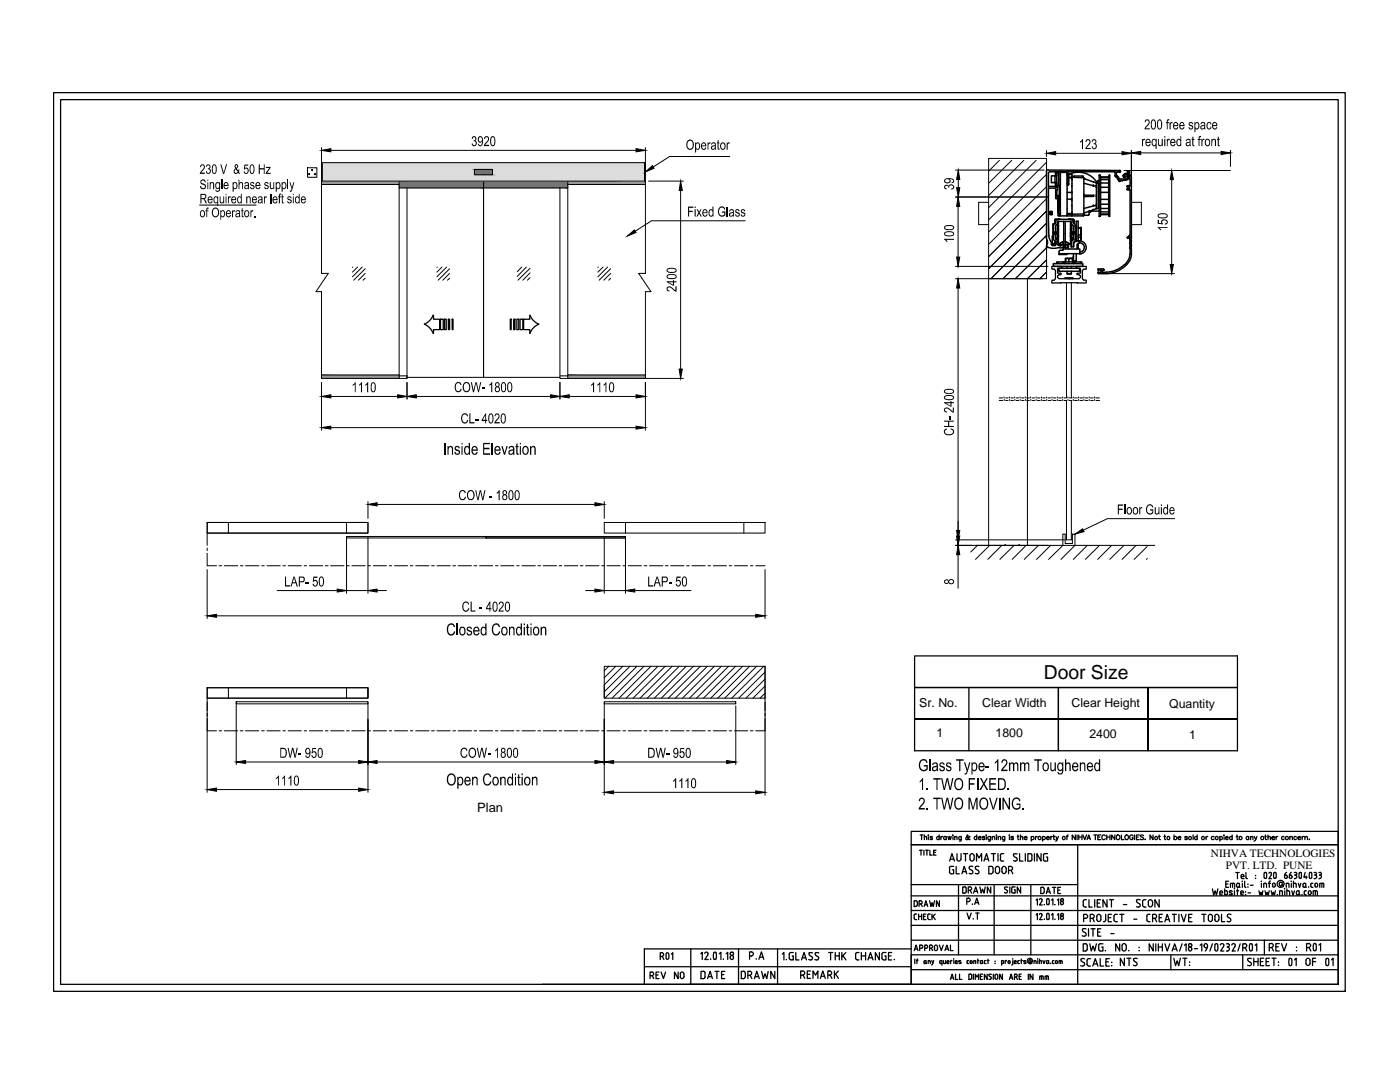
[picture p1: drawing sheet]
<svg xmlns="http://www.w3.org/2000/svg" width="279mm" height="216mm" viewBox="0 0 279 216" stroke-linecap="round" stroke-linejoin="round" font-family="sans-serif">
<defs><g id="words">
<text font-size="3.9" x="208.3" y="135.5">Door Size</text>
<text font-size="2.6" x="95.2" y="162">Plan</text>
<g font-size="2.5">
<text x="183.5" y="141">Sr. No.</text>
<text x="196" y="141">Clear Width</text>
<text x="213.9" y="141">Clear Height</text>
<text x="233.3" y="141.2">Quantity</text>
<text x="186.9" y="147.1">1</text>
<text x="198.7" y="147.1">1800</text>
<text x="217.4" y="147.3">2400</text>
<text x="237.3" y="147.5">1</text>
</g>
<g font-size="2.2">
<text x="241.7" y="171">NIHVA TECHNOLOGIES</text>
<text x="244.7" y="173.4">PVT. LTD. PUNE</text>
</g>
</g></defs>
<!-- layer: EM PSL150 -->
<g fill="none" stroke="#000" stroke-width=".2">
<path d="M61.4 33.5h1.8v1.9h-1.8zM64.2 29.4v4.8M64.2 36.8h15.5M66 30h60.9M94.7 33.8h3.6v1.1h-3.6zM113.3 36.8h15.5M128.8 29.4v5M129.4 36.1h7M135.8 38v35.6M145.7 31.2h-12.1l-3.2 2.1M190.7 39.3h18.4M190.7 33.9h17.7"/>
<path d="M191.2 35.8v1.7M208.9 30v1.2M208.9 31.6h-11.6v77.2M210.7 30.6h13.2M224.3 34h21.3M225.8 30v7.2M227.7 30.5h16M233.8 35.8v17M245.6 30v3.2M39.8 40.9h11.3M64.2 54.6h1.3l-2.4 3.6h1.1M70.4 53.3l-.1 .1"/>
<path d="M71.4 53.3l-1.1 1M72.3 53.3l-2 1.9M72.9 53.6l-2.3 2.3M72.9 54.6l-1.4 1.3M72.9 55.5l-.4 .4M87.3 53.3l-.1 .1M88.2 53.3l-1 1M89.1 53.3l-1.9 1.9M89.7 53.6l-2.3 2.3M89.7 54.6l-1.3 1.3M89.7 55.5l-.4 .4M104.1 53.3l-.9 .9"/>
<path d="M105.1 53.3l-1.9 1.8M105.8 53.5l-2.4 2.4M105.8 54.5l-1.5 1.4M105.8 55.4l-.5 .5M119.4 53.3l-.1 .1M120.3 53.3l-1 1M121.3 53.3l-2 1.9M121.9 53.6l-2.3 2.3M121.9 54.6l-1.4 1.3M121.9 55.5l-.4 .4M128.8 54.6h-1.3l2.4 3.6h-1.1M148.7 44.1h-18.7l-3.2 2"/>
<path d="M190.7 55.6h17.4M190.7 53.2h18.5M191.2 41.2v10.1M191.2 57.5v49.5M197.3 40.4h-2v4.4h2M205 55.6v53.2M220.1 54.6h14.3M225.8 40.4h2v4.4h-2M64.2 76.3v9.5M64.2 74.8h15.5M66 79.1h13.4M79.7 75h1.5v.5"/>
<path d="M81.2 76.3v3.3M83.1 79.1h26.8M111.7 76.3v3.3M111.7 75h1.6M113.3 74.8h15.5M113.6 79.1h13.3M128.4 75.5h8M128.8 76.3v9.5M212.8 79.9v27.8M213.8 79.9v27.8M66 85.3h60.9M41.3 113.7v9.7"/>
<path d="M55.3 117.8h12M69.2 117.8h4.2M69.2 107.1v11.3M73.4 100.1v3.3M73.4 107.1v11.3M75.3 117.8h1.8M75.3 100.7h43.4M96.5 107h1M97 107.3h27.8M116.9 117.8h1.8M120.6 100.1v3.3M120.6 107.1v11.3"/>
<path d="M120.6 117.8h4.2M124.8 107.1v11.3M126.7 117.8h11.2M152.7 113.7v9.7M190.7 107.7h21.8M190.7 108.8h18.4M191.2 107.7v1.1M191.2 110.7v6.7M212.1 108.8v-2.2h.5v1.8h1.4v-1.8h.5v2.2M234.4 103.5h-13.4l-4.8 2.3M43.2 122.9h107.6M41.3 140.1v18"/>
<path d="M43.2 157.6h28.4M47.1 140.1v12.5M49 152h22.6M73.4 140.1v18M75.3 152h43.4M120.6 140.1v18.6M122.5 152h22.5M122.5 158.1h28.3M146.8 140.8v11.8M152.7 140.1v18.6"/>
<circle cx="61.7" cy="34.8" r=".11"/>
<circle cx="62.3" cy="34" r=".11"/>
<circle cx="62.9" cy="34.8" r=".11"/>
</g>
<g fill="#000" stroke="#000" stroke-width=".2">
<path d="M64.2 30l1.8-.3v.6zM126.9 29.7l1.9 .3-1.9 .3zM128.8 34.3l1.4-1.3 .3 .6zM135.8 36.1l.4 1.9h-.7zM191.2 33.9l.3 1.9h-.6zM190.9 37.5h.6l-.3 1.8zM208.9 30.6l1.8-.3v.6zM223.9 30.3l1.9 .3-1.9 .3zM225.8 30.5l1.9-.3v.6zM233.8 34l.4 1.8h-.7zM243.7 30.2l1.9 .3-1.9 .3zM125.2 47.1l1.4-1.2 .3 .5z"/>
<path d="M191.2 55.6l.3 1.9h-.6zM191.2 39.3l.3 1.9h-.6zM190.9 51.3h.6l-.3 1.9zM233.5 52.8h.7l-.4 1.8zM64.2 79.1l1.8-.3v.6zM79.4 78.8l1.8 .3-1.8 .3zM81.2 79.1l1.9-.3v.6zM109.9 78.8l1.8 .3-1.8 .3zM111.7 79.1l1.9-.3v.6zM126.9 78.8l1.9 .3-1.9 .3zM135.5 73.6h.7l-.4 1.9zM64.2 85.3l1.8-.3v.6z"/>
<path d="M126.9 85l1.9 .3-1.9 .3zM67.3 117.5l1.9 .3-1.9 .3zM73.4 117.8l1.9-.3v.6zM73.4 100.7l1.9-.4v.7zM118.7 117.5l1.9 .3-1.9 .3zM118.7 100.3l1.9 .4-1.9 .3zM124.8 117.8l1.9-.3v.6zM190.9 105.9h.6l-.3 1.8zM191.2 108.8l.3 1.9h-.6zM190.9 107h.6l-.3 1.8zM214.5 106.6l1.6-1.1 .3 .6zM41.3 122.9l1.9-.3v.6z"/>
<path d="M150.8 122.6l1.9 .3-1.9 .3zM41.3 157.6l1.9-.3v.6zM47.1 152l1.9-.2v.5zM71.6 151.8l1.8 .2-1.8 .3zM71.6 157.3l1.8 .3-1.8 .3zM73.4 152l1.9-.2v.5zM118.7 151.8l1.9 .2-1.9 .3zM120.6 152l1.9-.2v.5zM120.6 158.1l1.9-.3v.6zM145 151.8l1.8 .2-1.8 .3zM150.8 157.8l1.9 .3-1.9 .3z"/>
</g>
<g fill="#000">
<path d="M40 36l.3-.2 .7 .2 .1 .4h-.2l-.1-.3-.4-.1-.2 .4 .8 .4 .1 .3-.1 .4-.2 .2h-.6l-.3-.6h.2l.1 .3 .2 .1 .4-.1a.42 .42 0 0 0 0-.5 .42 .42 0 0 0-.5-.1l-.3-.3zM40.1 32.9l.5-.1 .3 .3-.1 .7-.6 .6h.7v.3h-1l.1-.5 .7-.8a.3 .3 0 0 0-.2-.4 .3 .3 0 0 0-.4 .3h-.2zM41.3 32.9l.4-.1 .2 .2 .1 .3-.2 .4 .3 .2v.4l-.2 .4h-.3l-.4-.2-.1-.3h.2a.33 .33 0 0 0 .4 .2 .33 .33 0 0 0 .2-.4 .33 .33 0 0 0-.4-.2l.1-.2a.28 .28 0 0 0 .3-.3 .28 .28 0 0 0-.3-.3 .28 .28 0 0 0-.3 .3h-.2zM41.9 36.4h.1v.2l.3-.3 .4 .2v1.2h-.2v-.8a.29 .29 0 0 0-.3-.4 .29 .29 0 0 0-.2 .5v.7h-.1zM44.2 35.8h.2v1.9h-.2zM44 32.8h.2l.4 1.7 .5-1.7h.2l-.6 1.9h-.2zM47.6 35.8h.2v.7l.3-.2 .4 .2v1.2h-.2v-.8a.3 .3 0 0 0-.3-.4 .3 .3 0 0 0-.2 .5v.7h-.2zM48.8 32.8h.8v.2h-.6l-.1 .6 .4-.2 .3 .5v.4l-.3 .4h-.4l-.2-.2-.1-.3h.2a.33 .33 0 0 0 .5 .2 .33 .33 0 0 0 .1-.5 .29 .29 0 0 0-.3-.3 .29 .29 0 0 0-.3 .2h-.1zM50 36.5l.2-.2 .4 .1 .2 .3h-.2a.23 .23 0 0 0-.2-.3 .23 .23 0 0 0-.3 .3 .23 .23 0 0 0 .3 .2l.3 .2 .1 .3-.2 .3h-.4l-.3-.4h.2l.2 .2a.25 .25 0 0 0 .3-.2 .25 .25 0 0 0-.4-.2l-.3-.2zM51.6 32.8h.2v.8h.8v-.8h.2v1.9h-.2v-.9h-.8v.9h-.2zM52.8 36.5l.4-.2 .4 .3v.1l-.2-.1a.22 .22 0 0 0-.2-.1 .22 .22 0 0 0-.2 .2 .22 .22 0 0 0 .2 .2l.4 .3v.4l-.6 .1-.3-.2v-.2l.2 .1a.23 .23 0 0 0 .3 .2 .23 .23 0 0 0 .2-.2 .23 .23 0 0 0-.2-.2l-.2-.1a.38 .38 0 0 1-.2-.6zM53.1 33.3h.9l-.7 1.2h.7v.2h-1v-.2l.7-1h-.6z"/>
<path d="M53.8 36.4h.2v.8a.29 .29 0 0 0 .4 .3 .29 .29 0 0 0 .2-.4v-.7h.1v1.3h-.1v-.2l-.2 .2h-.4l-.2-.4zM57.4 35.8h.2v1.9h-.2zM57.8 36.4h.1l.4 1.1 .3-1.1h.1l-.4 1.5a.32 .32 0 0 1-.4 .4l-.1-.3h.2l.2-.3zM94.3 27.3l.5-.1 .2 .2 .1 .4-.2 .3 .2 .2 .1 .5-.3 .4h-.4l-.4-.4v-.2h.2a.36 .36 0 0 0 .6 .2 .36 .36 0 0 0-.2-.6h-.2v-.2l.2-.1a.28 .28 0 0 0 .2-.3 .28 .28 0 0 0-.3-.2 .28 .28 0 0 0-.3 .3h-.2zM96.7 27.4l.1-.2h.5l.3 .2v.6l-.8 .9h.8v.3h-1.1l.2-.5 .6-.6 .1-.3a.31 .31 0 0 0-.3-.4 .31 .31 0 0 0-.3 .4l-.2-.1zM141.2 28.4h.2v.2l.1-.2h.3l-.1 .3a.29 .29 0 0 0-.3 .1 .29 .29 0 0 0 0 .3v.8h-.2zM143.2 28.1l.2-.2v.5h.2v.2h-.2v1l.2 .1v.2h-.3l-.1-.2v-1.1h-.1zM145 28.4h.2v.2l.3-.2 .2 .1-.1 .2a.28 .28 0 0 0-.4 .1 .28 .28 0 0 0 0 .3v.8h-.2zM188.5 37.1l.3-.2 .5 .2 .3-.3h.3l.3 .1 .2 .3-.1 .5-.4 .1v-.2l.2-.1a.36 .36 0 0 0-.2-.5 .36 .36 0 0 0-.5 .3l.1 .2-.3-.2a.31 .31 0 0 0-.3-.3 .31 .31 0 0 0-.3 .4 .31 .31 0 0 0 .4 .2l-.2 .2-.3-.2zM216 27.8h.1v1.9h-.2v-1.5l-.4 .3v-.3zM216.8 27.9l.5-.1 .3 .3-.1 .6-.6 .8h.8v.2h-1.1l.1-.4 .7-.7v-.4a.31 .31 0 0 0-.4-.2 .31 .31 0 0 0-.2 .3h-.2zM218.1 27.8h.4l.3 .2v.4l-.2 .3 .3 .2v.5l-.2 .3-.4 .1-.4-.4v-.2l.2 .1a.35 .35 0 0 0 .6 .1 .35 .35 0 0 0-.1-.5l-.3-.1v-.2a.3 .3 0 0 0 .3-.2 .3 .3 0 0 0-.1-.4 .3 .3 0 0 0-.4 .2l-.2 .1z"/>
<path d="M227.9 27.7h.2v.2l.2-.2h.2v.3a.26 .26 0 0 0-.4 0 .26 .26 0 0 0 0 .4v.8h-.2zM228.6 23.9l.5-.1 .3 .4v.5l-.7 .9h.8v.2h-1.1l.2-.5 .6-.6v-.5a.31 .31 0 0 0-.4-.2 .31 .31 0 0 0-.2 .4h-.1zM231.1 27.7h.2v.9a.31 .31 0 0 0 .4 .4 .31 .31 0 0 0 .1-.5v-.8h.3v1.5h-.2v-.3l-.3 .3-.3-.1-.2-.2zM232.9 23.9l.5-.1-.1 .2h-.2l-.1 .2v.2h.3v.2h-.3v1.2h-.1v-1.2h-.2zM232.9 27.7h.1v.2l.2-.2 .3 .1-.1 .2a.28 .28 0 0 0-.3 0 .28 .28 0 0 0-.1 .4v.8h-.1zM233.4 24.4h.2v.1a.24 .24 0 0 1 .2-.2 .24 .24 0 0 1 .2 .1v.2a.29 .29 0 0 0-.3 .1 .29 .29 0 0 0-.1 .3v.8h-.2zM237.3 24.4h.6l.2 .4h-.2a.23 .23 0 0 0-.1-.3 .23 .23 0 0 0-.3 .1 .23 .23 0 0 0 .1 .3l.5 .3-.1 .5-.2 .2-.5-.1-.1-.3 .1-.2a.28 .28 0 0 0 .4 .4 .27 .27 0 0 0 .1-.5l-.6-.3zM237.9 27.4l.3-.2v.5h.2v.2h-.2v1h.2v.3a.35 .35 0 0 1-.5-.5v-.8h-.1zM239.3 27.2h.4v.2l-.3 .1v.2h.2v.2h-.2v1.3h-.2v-1.3h-.2zM239.8 27.7h.1l.1 .2a.24 .24 0 0 1 .1-.2 .24 .24 0 0 1 .3 .1l-.1 .2a.26 .26 0 0 0-.3 .1 .26 .26 0 0 0 0 .3v.8h-.2zM240.9 24.6l.2-.2 .3-.1 .4 .4v.1h-.2a.35 .35 0 0 0-.5-.2 .35 .35 0 0 0-.1 .6v.1a.3 .3 0 0 0 .3 .3 .3 .3 0 0 0 .3-.3h.2l-.2 .5-.4 .1-.2-.2-.2-.4zM241.8 27.7h.1l.1 .2a.41 .41 0 0 1 .5-.2 .41 .41 0 0 1 .2 .6v.9h-.2v-.9a.29 .29 0 0 0-.4-.4 .29 .29 0 0 0-.1 .4l-.1 .9h-.1z"/>
<path d="M243 27.4l.2-.2v.5h.2v.2h-.2v1h.2v.3a.32 .32 0 0 1-.3-.1 .32 .32 0 0 1-.1-.4v-.8h-.1zM41.3 41.5l.3-.1v.2h-.2l-.1 .3v.1h.3v.1h-.3v1.2h-.1v-1.2h-.2zM43.8 39.2h.2v.8a.3 .3 0 0 0 .4 .4 .3 .3 0 0 0 .2-.5v-.7h.1v1.4h-.1v-.2l-.2 .1a.39 .39 0 0 1-.5 0 .39 .39 0 0 1-.1-.5zM45.5 39.2h.2v.2l.1-.2h.2v.2a.3 .3 0 0 0-.3 .1 .3 .3 0 0 0 0 .4v.7h-.2zM46.3 42h.2v.1l.3-.2 .1 .1-.1 .2a.26 .26 0 0 0-.3 .1 .26 .26 0 0 0 0 .3v.7h-.2zM48.2 41.6l.2-.1v.5h.2v.1h-.2v1h.2v.2a.29 .29 0 0 1-.3 0 .29 .29 0 0 1-.1-.3v-.9h-.1zM49.1 39.2h.2v.2l.3-.3 .4 .2v1.3h-.1v-.9a.29 .29 0 0 0-.4-.3 .29 .29 0 0 0-.2 .4v.8h-.2zM50 42h.2v.1a.23 .23 0 0 1 .1-.2 .23 .23 0 0 1 .3 .1l-.1 .2a.26 .26 0 0 0-.3 .1 .26 .26 0 0 0 0 .3v.7h-.2zM50.7 43.1h.3v.2h-.3zM52.7 39.2h.2v.2l.1-.2h.2v.2a.28 .28 0 0 0-.3 .1 .28 .28 0 0 0 0 .4v.7h-.2zM54 38.7h.2v1.9h-.2zM55.7 38.8l.5-.1-.1 .1-.2 .1v.3h.2v.2h-.2v1.2h-.2v-1.2h-.2v-.2h.2z"/>
<path d="M56.2 38.8l.2-.1v.5h.2v.2h-.2v.9l.2 .1v.2l-.4-.1v-1.1h-.1zM57.4 39.3l.3-.2 .4 .2 .1 .3h-.2a.23 .23 0 0 0-.3-.3 .23 .23 0 0 0-.2 .3 .23 .23 0 0 0 .4 .1l.3 .4v.4l-.3 .1a.38 .38 0 0 1-.6-.4h.2a.26 .26 0 0 0 .3 .2 .26 .26 0 0 0 .2-.3 .26 .26 0 0 0-.4-.2l-.3-.2zM133.1 57.3l.4-.2 .3 .1 1 .7v-.8h.2v1.1l-.4-.1-.8-.7a.35 .35 0 0 0-.6 .1 .35 .35 0 0 0 .4 .5v.2h-.2l-.3-.3zM137.3 41.2h1.1v.3h-.9v.6h.7v.2h-.7v.9h-.2zM139 41.8h.3l.2 .5 .3-.5h.2l-.4 .6 .5 .8h-.3l-.3-.5-.3 .5h-.2l.4-.8zM143.5 41.4l.7-.2 .3 .1 .2 .3-.1 .3-.3-.4-.4-.1-.4 .6 .1 .7 .3 .3 .7-.2v-.4h-.5v-.2h.7v.7l-.4 .3h-.6l-.4-.3-.1-.9zM145 41.2h.2v2h-.2zM146.8 41.9l.3-.2 .3 .1 .2 .2-.2 .2a.26 .26 0 0 0-.2-.3 .26 .26 0 0 0-.3 .3 .26 .26 0 0 0 .4 .2l.3 .2v.4l-.2 .2h-.5l-.2-.3 .2-.2a.26 .26 0 0 0 .1 .4 .26 .26 0 0 0 .4-.1 .26 .26 0 0 0-.1-.4l-.5-.2zM148 41.8h.6l.1 .3-.2 .1v-.2a.24 .24 0 0 0-.3-.1 .24 .24 0 0 0-.1 .3 .24 .24 0 0 0 .3 .2l.3 .1v.5l-.5 .3-.4-.4 .2-.1a.27 .27 0 0 0 .3 .3 .27 .27 0 0 0 .3-.3 .27 .27 0 0 0-.4-.2l-.3-.3zM188.4 47.7h2v.2h-1.6l.3 .3h-.2l-.5-.4zM231 43.8h.3v.7l.5 .1-.1-.5 .2-.2 .3-.1h.6l.3 .6-.2 .3-.4 .1v-.2h.1a.36 .36 0 0 0 .1-.6 .36 .36 0 0 0-.5 0 .31 .31 0 0 0-.3 .3 .31 .31 0 0 0 .2 .3v.2l-1.1-.2zM231 45.3h2v.2h-1.5l.3 .4h-.3z"/>
<path d="M70.9 76.3h.1v2h-.2v-1.6l-.4 .3v-.3zM72.1 76.3h.1v2h-.2v-1.6l-.3 .3v-.3zM73.3 76.3h.2v2h-.2v-1.6l-.4 .3v-.3zM91 76.4l.3-.2h.4l.4 .5-.2 .2-.3-.5-.5 .2-.1 1 .2 .4a.47 .47 0 0 0 .5 0 .47 .47 0 0 0 .2-.5l.2 .1v.3l-.4 .4-.6-.1-.2-.2-.2-.4v-.7zM94 76.3h.2l.3 1.7 .4-1.7h.3l.3 1.7 .3-1.7h.2l-.4 2h-.2l-.4-1.8-.4 1.8h-.2zM96.1 77.4h.6v.2h-.6zM98.1 76.2h.1v2.1h-.2v-1.6l-.4 .3v-.3zM118.4 76.3h.2v2h-.3v-1.6l-.3 .3v-.3zM119.2 76.7l.6-.4v2h-.2v-1.6l-.4 .3zM120.9 76.3h.1v2h-.2v-1.6l-.3 .3v-.3zM89.3 89h.2v.3l.3-.3 .5 .1 .1 1.6h-.2v-1.1a.37 .37 0 0 0-.4-.4 .37 .37 0 0 0-.3 .6v.9h-.2zM90.8 89.2l.3-.2h.4l.3 .4-.2 .1a.28 .28 0 0 0-.3-.4 .28 .28 0 0 0-.3 .3 .28 .28 0 0 0 .3 .3l.5 .2-.1 .7-.2 .1h-.6l-.2-.5h.2a.31 .31 0 0 0 .4 .4 .31 .31 0 0 0 .2-.5l-.7-.3-.1-.2z"/>
<path d="M91.8 97.9l.7-.1 .4 .2v.4h-.1l-.1-.2a.52 .52 0 0 0-.7-.1 .52 .52 0 0 0-.2 .6l.2 .8 .4 .1 .3-.1 .1-.4 .2 .1-.1 .4-.3 .2h-.5l-.3-.2-.2-1.1zM92.2 82.7l.5-.2h.3l.3 .2 .1 .3-.2 .1-.2-.4h-.4l-.3 .3-.1 .3 .1 .7 .3 .3h.3l.3-.5h.2l-.2 .6-.5 .1-.6-.4-.1-.8zM93.7 82.5h.2v1.7h.8v.3h-1zM94.8 83.6h.6v.3h-.6zM94.9 97.8h.2l.3 1.7 .3-1.7h.3l.3 1.7 .4-1.7h.2l-.4 2h-.2l-.4-1.8-.4 1.8h-.2zM96.4 88.4h1.4v.2h-1.2v.8h1.1v.2h-1.1v.9h1.2v.2h-1.4zM97.6 99h.6v.2h-.6zM99.6 97.8h.1v2h-.2v-1.6l-.4 .3v-.2zM98.8 82.7l.2-.2h.4l.2 .2 .1 .6-.8 .9h.8v.3h-1v-.4l.8-.9a.32 .32 0 0 0-.3-.5 .32 .32 0 0 0-.3 .4l-.2-.1zM100.1 89h.2l.4 1.4 .4-1.4h.2l-.5 1.7h-.2zM103 88.6l.3-.2v.6h.2v.2h-.2v1.2l.2 .1v.2h-.3l-.2-.2v-1.3h-.1v-.2h.1zM105.8 89h.2v.3l.3-.3 .5 .1 .1 1.6h-.2v-1.1a.35 .35 0 0 0-.4-.4 .35 .35 0 0 0-.3 .6v.9h-.2z"/>
<path d="M188.5 85.8l.4-.3 .1 .2-.2 .1a.56 .56 0 0 0 0 .7 .56 .56 0 0 0 .7 .1l.5-.1 .2-.2-.1-.4-.4-.2 .1-.2 .4 .2 .2 .2v.6l-.7 .4h-.7l-.4-.3-.2-.3zM189.6 83.1h.2v.6h-.2zM188.4 81.6l.4-.3h.3l1 .8v-.8h.3v1.1l-.4-.2-.9-.7a.33 .33 0 0 0-.5 .3 .33 .33 0 0 0 .4 .3v.2l-.5-.1zM188.4 83.9h2v.2h-1v.9h1v.2h-2v-.2h.8v-.9h-.8zM56.9 115h.2v1.8h.8v.2h-1zM61 116.2h.6v.2h-.6zM62.6 115h.8v.3h-.7l-.1 .5 .5-.1 .3 .3v.5l-.3 .5h-.4l-.2-.2-.1-.3h.2l.3 .4 .2-.1 .1-.5a.34 .34 0 0 0-.2-.4 .34 .34 0 0 0-.4 .2h-.2zM129.4 115h.2v1.8h.7v.2h-.9zM133.5 116.2h.6v.2h-.6zM135 115h.8v.3h-.6l-.1 .5 .2-.1 .4 .1 .2 .5-.1 .5-.3 .2h-.5l-.1-.5h.2v.2a.41 .41 0 0 0 .6-.1 .41 .41 0 0 0-.1-.5l-.2-.2-.3 .2h-.2zM223.1 100.7h1v.2h-.8v.6h.8v.3h-.8v.8h-.2zM224.4 100.7h.2v1.9h-.2z"/>
<path d="M227.4 101.2h.1l.1 .2a.24 .24 0 0 1 .1-.2 .24 .24 0 0 1 .3 0l-.1 .3a.29 .29 0 0 0-.3 .1 .29 .29 0 0 0 0 .3v.7h-.2zM228.9 100.9l.7-.3 .5 .3 .1 .3-.3 .1-.1-.4h-.5l-.4 .5 .1 .7 .3 .3h.4l.3-.2v-.3h-.5v-.3h.7v.8l-.2 .2-.6 .1-.5-.3-.2-1zM230.4 101.2h.3v.9a.31 .31 0 0 0 .3 .4 .31 .31 0 0 0 .2-.5v-.8h.2v1.4h-.2v-.2l-.2 .3-.4-.1-.2-.3zM89.4 124.7l.3-.3h.5l.3 .1 .3 .4v.2h-.2l-.3-.4h-.4l-.3 .2-.2 .4 .1 .8 .2 .4 .5 .1 .3-.3 .1-.3h.2l-.1 .4-.3 .4h-.7l-.4-.5-.1-1zM93.2 125.2l.3-.2 .5 .1 .2 .3-.2 .1a.27 .27 0 0 0-.4-.3 .27 .27 0 0 0-.1 .5l.6 .2 .1 .6-.2 .3h-.5l-.4-.5h.2a.33 .33 0 0 0 .4 .4 .33 .33 0 0 0 .3-.4 .33 .33 0 0 0-.5-.3l-.3-.3zM92.4 120.3l.5-.3 .6 .3 .1 .3h-.2l-.2-.3h-.4l-.3 .4v.7l.2 .4h.5l.3-.4h.2l-.4 .6h-.6l-.3-.3-.2-.6zM93.9 120h.2v1.8h.8v.2h-1zM95.7 121.2h.6v.2h-.6zM98.4 124.7l.3-.3h.5h.2l.4 .5v.2h-.2l-.3-.4h-.5l-.3 .4-.1 .8 .3 .6 .4 .1 .4-.3 .1-.3h.2l-.1 .4-.4 .4h-.6l-.4-.4-.1-1.1zM99.7 120.2l.5-.2 .3 .4v.5l-.7 .9h.7v.2h-1l.1-.4 .5-.5 .3-.5a.32 .32 0 0 0-.4-.3 .32 .32 0 0 0-.3 .3h-.2zM101.6 125.1h.2v.2l.3-.3 .5 .2 .1 1.6h-.2v-1.1a.37 .37 0 0 0-.5-.4 .37 .37 0 0 0-.2 .5v1h-.2zM105.1 124.7l.3-.3v.7h.2v.2h-.2v1.2h.2v.3a.37 .37 0 0 1-.4-.1 .37 .37 0 0 1-.1-.4v-1h-.1v-.2h.1z"/>
<path d="M107.9 125.1h.2v.2l.3-.3 .6 .2v1.6h-.2v-1.1a.35 .35 0 0 0-.5-.4 .35 .35 0 0 0-.2 .5v1h-.2zM55.1 155.2l.6-.4v1.9h-.2v-1.5l-.4 .3zM56.8 154.8h.1v1.9h-.2v-1.5l-.4 .3v-.3zM57.4 149.2h.2l.3 1.7 .4-1.7h.2l.4 1.7 .3-1.7h.2l-.4 2h-.2l-.4-1.7-.4 1.7h-.2zM58 154.8h.2v1.9h-.3v-1.5l-.3 .3v-.3zM59.5 150.4h.6v.2h-.6zM62.3 149.3h.8v.2h-.6l-.1 .5 .5-.1 .3 .4v.5l-.2 .3-.5 .1-.3-.3-.1-.2h.2a.36 .36 0 0 0 .5 .3 .36 .36 0 0 0 .2-.6 .33 .33 0 0 0-.3-.3 .33 .33 0 0 0-.4 .2h-.1zM92.1 149.5l.4-.3h.4l.3 .2 .1 .4h-.2l-.3-.4h-.4l-.2 .3-.1 .4 .1 .6 .2 .3h.4l.3-.5 .2 .1-.3 .5-.5 .1-.5-.3-.1-.9zM94.2 155h.2v.3l.3-.3 .6 .2v1.5h-.2v-1a.37 .37 0 0 0-.4-.5 .37 .37 0 0 0-.3 .6v.9h-.2zM95.2 149.2h.2l.3 1.7 .3-1.7h.3l.3 1.7 .4-1.7h.2l-.4 2h-.3l-.3-1.7-.4 1.7h-.2zM97.3 150.4h.6v.2h-.6zM96.7 154.5l.4-.2h.4l.5 .6-.2 .2-.1-.1a.59 .59 0 0 0-.7-.3 .59 .59 0 0 0-.4 .7l.1 .7 .3 .3 .4 .1 .2-.2 .2-.4 .3 .1-.4 .7h-.8l-.4-.5-.1-.9z"/>
<path d="M99.3 149.2h.1v2h-.2v-1.6l-.4 .3v-.2zM99.8 155h.2v.3l.3-.3 .5 .1 .1 1.6h-.2v-1.2a.35 .35 0 0 0-.5-.3 .35 .35 0 0 0-.1 .6v.9h-.3zM103.4 154.6l.2-.2v.6h.3v.2h-.3v1.2h.3v.3a.35 .35 0 0 1-.4-.1 .35 .35 0 0 1-.1-.4v-1h-.2v-.2h.2zM106.2 155h.2v.3l.3-.3 .5 .1 .1 1.6h-.3v-1.1a.36 .36 0 0 0-.4-.3 .36 .36 0 0 0-.2 .5v.9h-.2zM130.8 149.2h.2l.3 1.7 .4-1.7h.3l.3 1.7 .4-1.7h.2l-.5 2h-.2l-.3-1.7-.4 1.7h-.2zM133 150.4h.6v.2h-.6zM134.8 155.3h.1v2h-.2v-1.6l-.3 .3v-.2zM135.8 149.3h.8v.2h-.7l-.1 .5 .5-.1 .3 .4v.5l-.3 .4h-.5l-.2-.5h.2v.1a.36 .36 0 0 0 .6 .1 .36 .36 0 0 0 0-.5 .33 .33 0 0 0-.3-.3 .33 .33 0 0 0-.3 .2h-.2zM136 155.3h.2v2h-.2v-1.6l-.4 .3v-.2zM137.2 155.3h.2v2h-.2v-1.6l-.4 .3v-.2zM184.1 155.3h.1v2.3h-.2v-1.8l-.5 .4v-.3zM183.6 151.8l.6-.3h.4l.3 .2 .2 .5-.2 .1-.3-.5h-.7l-.2 .5-.1 .6 .4 .7h.6l.3-.2v-.5h-.6v-.2l.9-.1v.9l-.2 .2-.8 .2-.7-.4-.1-1z"/>
<path d="M184.9 157.3h.3v.3h-.3zM186.3 155.3h1.4v.3h-.6v2h-.2v-2h-.6zM187.6 152.3l.2-.2h.4l.3 .4-.2 .1a.27 .27 0 0 0-.2-.3 .27 .27 0 0 0-.3 .2 .27 .27 0 0 0 .1 .3l.6 .3v.6l-.3 .2h-.5l-.3-.5 .2-.1a.31 .31 0 0 0 .4 .4 .31 .31 0 0 0 .2-.5l-.7-.3zM187.8 155.3h.3l.4 2 .4-2h.3l.4 2 .4-2h.3l-.5 2.3h-.3l-.5-2-.4 2h-.3zM188.9 152.3l.2-.2h.5l.3 .4-.3 .1a.29 .29 0 0 0-.3-.3 .29 .29 0 0 0-.2 .3 .29 .29 0 0 0 .4 .3l.4 .2v.6l-.4 .2h-.3l-.4-.3v-.2l.2-.1a.32 .32 0 0 0 .3 .4 .32 .32 0 0 0 .3-.3 .32 .32 0 0 0-.4-.3l-.4-.2zM190.8 151.5h1.5v.3h-.6v2.1h-.3v-2.1h-.6zM192.4 152.1h.2l.4 1.4 .4-1.4h.3l-.7 2.1a.38 .38 0 0 1-.5 .3v-.3a.29 .29 0 0 0 .3 0 .29 .29 0 0 0 .1-.3zM193.3 155.3h1.3v.3h-1v.7h.9v.3h-.9v1h-.3zM195.6 155.3h.3l.4 .9 .6-.9h.2l-.6 1.1 .7 1.2h-.3l-.6-.9-.5 .9h-.4l.8-1.2zM196.7 152.9h.7v.2h-.7zM197.4 155.3h1.4v.3h-1.1v.7h1v.3h-1v.8h1.1v.2h-1.4zM199 151.5h.2v2.4h-.2v-1.9l-.5 .4v-.3z"/>
<path d="M200 151.7l.3-.2h.3l.3 .2 .2 .4-.1 .4-.9 1.1h1v.3h-1.3l.2-.6 .7-.7 .1-.6a.36 .36 0 0 0-.5-.2 .36 .36 0 0 0-.2 .4h-.3zM201.1 157.3h.3v.3h-.3zM201.4 152.1h.2v.3l.2-.3h.4l.2 .3 .2-.3 .5 .1 .1 .3v1.4h-.2v-1.2a.3 .3 0 0 0-.4-.3 .3 .3 0 0 0-.2 .5v1h-.2v-1.2a.31 .31 0 0 0-.4-.3 .31 .31 0 0 0-.2 .5v1h-.2zM203.6 152.1h.2v.3l.2-.3h.4l.2 .3 .3-.3a.44 .44 0 0 1 .4 .1 .44 .44 0 0 1 .1 .5v1.2h-.2v-1.2a.32 .32 0 0 0-.4-.3 .32 .32 0 0 0-.2 .5v1h-.2v-1.2a.3 .3 0 0 0-.4-.3 .3 .3 0 0 0-.2 .5v1h-.2zM206.4 151.5h1.5v.3h-.6v2.1h-.3v-2.1h-.6zM209.6 152.1h.2v1.2a.35 .35 0 0 0 .5 .3 .35 .35 0 0 0 .2-.5v-1h.2v1.8h-.2v-.3l-.2 .3h-.5l-.2-.3zM212.5 151.5h.3v.8l.2-.2h.4l.2 .2 .1 1.6h-.3v-1.3l-.3-.3-.3 .3v1.3h-.3zM215.5 152.1h.2v.3l.3-.3a.52 .52 0 0 1 .6 .7v1.1h-.2v-1.1a.37 .37 0 0 0-.5-.4 .37 .37 0 0 0-.2 .5v1h-.2zM183.5 159.4l.2-.2h.4l.4 .3-.1 .8-.8 .9h1v.3h-1.3l.2-.5 .7-.7 .1-.6a.37 .37 0 0 0-.4-.3 .37 .37 0 0 0-.3 .5l-.2-.1zM184.9 161.2h.3v.3h-.3zM186.3 159.2h1.4v.3h-.6v2h-.2v-2h-.6zM187.8 159.2h.3l.4 2 .4-2h.3l.4 2 .4-2h.3l-.5 2.3h-.3l-.5-2-.4 2h-.3z"/>
<path d="M193.3 159.2h.4l.5 2 .6-2h.3v2.3h-.3v-2l-.5 2h-.2l-.6-2v2h-.2zM197.4 159.2h.2l.6 2.1 .7-2.1h.2l-.7 2.3h-.3zM200.1 159.2h.2l1 1.8v-1.8h.3v2.3h-.3l-1-1.8v1.8h-.2zM202.1 159.5l.6-.4 .7 .2 .3 .5-.3 .1-.1-.3-.2-.2-.7 .1-.2 .4v.7l.4 .6 .5 .1 .3-.2v-.5h-.6v-.3h.9v.9l-.2 .2-.4 .2h-.4l-.6-.5-.2-1zM204.1 161.2h.2v.3h-.2z"/>
<path d="M41.4 35.8h.2v.3h-.2zM41.4 36.4h.2v1.3h-.2z"/>
<path d="M42.4 33l.5-.2 .4 .6-.1 .9-.2 .4h-.3l-.3-.2-.1-.3zM42.6 33l-.1 1.1a.32 .32 0 0 0 .3 .4 .32 .32 0 0 0 .2-.5v-.5a.33 .33 0 0 0-.3-.5z"/>
<path d="M43.1 36.5l.4-.2 .3 .2v-.1h.1v1.6l-.2 .2-.4 .1-.3-.3v-.2l.2 .1a.33 .33 0 0 0 .4 .1 .33 .33 0 0 0 .1-.5l-.3 .2-.4-.2v-.7zM43.3 36.5l-.1 .2v.5a.29 .29 0 0 0 .2 .3 .29 .29 0 0 0 .3-.3v-.6z"/>
<path d="M45 38.7h.2v.2h-.2zM45 39.2h.2v1.4h-.2z"/>
<path d="M44.7 36.6l.5-.3 .4 .5v.3h-.8l.1 .4a.29 .29 0 0 0 .3 0 .29 .29 0 0 0 .2-.2l.2 .1-.3 .3h-.5l-.2-.4zM44.9 36.6l-.1 .3 .6-.1a.3 .3 0 0 0-.1-.3 .3 .3 0 0 0-.4 .1z"/>
<path d="M46.4 36.4h.2v.1a.42 .42 0 0 1 .5-.1 .42 .42 0 0 1 .3 .5l-.1 .6-.3 .2-.4-.1v.7h-.2zM46.7 36.6l-.1 .7a.31 .31 0 0 0 .5 .2 .31 .31 0 0 0 .1-.5v-.1a.29 .29 0 0 0-.1-.3 .29 .29 0 0 0-.4 0z"/>
<path d="M46.9 32.8a.44 .44 0 0 1 .6 .3 .44 .44 0 0 1-.2 .5l.2 .5 .1-.3 .2 .1-.1 .4 .2 .2-.1 .2-.3-.3-.2 .3h-.4l-.3-.3v-.4l.4-.4-.2-.3zM47.1 33l-.1 .3 .1 .2 .1-.1a.22 .22 0 0 0 .2-.3 .22 .22 0 0 0-.3-.1zM47 33.8v.1a.33 .33 0 0 0-.1 .5 .33 .33 0 0 0 .5-.1z"/>
<path d="M48.8 36.5l.5-.2 .4 .3v1.1h-.1l-.1-.1-.5 .1-.2-.1v-.5l.7-.3a.28 .28 0 0 0-.3-.3 .28 .28 0 0 0-.3 .3l-.1-.1zM49 37.2a.29 .29 0 0 0 .3 .4 .29 .29 0 0 0 .2-.5z"/>
<path d="M49.9 33l.5-.2 .3 .4 .1 .9-.3 .6h-.4l-.2-.3-.1-1.1zM50.1 33l-.1 1.1a.3 .3 0 0 0 .4 .4 .3 .3 0 0 0 .2-.4v-.6a.33 .33 0 0 0-.1-.4 .33 .33 0 0 0-.4-.1z"/>
<path d="M51.1 36.5l.4-.2 .3 .1 .2 .4v.3h-.8v.2a.3 .3 0 0 0 .3 .3 .3 .3 0 0 0 .3-.3l.2 .1-.2 .3-.7-.1-.1-.4zM51.3 36.6l-.1 .3h.6a.32 .32 0 0 0-.5-.3z"/>
<path d="M55 36.4h.2v.1a.48 .48 0 0 1 .6 0 .48 .48 0 0 1 .2 .6l-.1 .5-.2 .1-.5-.1v.7h-.2zM55.3 36.6l-.1 .3 .1 .5a.34 .34 0 0 0 .5 0 .34 .34 0 0 0 0-.5v-.1a.28 .28 0 0 0-.2-.2 .28 .28 0 0 0-.3 0z"/>
<path d="M56.2 36.4h.2v.1a.46 .46 0 0 1 .5-.1 .46 .46 0 0 1 .3 .5l-.2 .7-.5 .1-.1-.1v.7h-.2zM56.5 36.6l-.1 .7a.31 .31 0 0 0 .5 .2 .31 .31 0 0 0 .1-.5v-.1a.28 .28 0 0 0-.2-.3 .28 .28 0 0 0-.3 0z"/>
<path d="M58.4 38.7h.2v.2h-.2zM58.4 39.2h.2v1.4h-.2z"/>
<path d="M95.4 27.4l.3-.2h.3l.4 .5-.1 1.1-.3 .4a.46 .46 0 0 1-.6-.5h.2a.33 .33 0 0 0 .4 .3 .33 .33 0 0 0 .2-.5v-.3l-.2 .3-.6-.2zM95.7 27.4l-.2 .4 .1 .3a.35 .35 0 0 0 .5 0 .35 .35 0 0 0 .1-.5l-.2-.2z"/>
<path d="M98 27.3l.5-.1 .3 .5v1l-.3 .5-.4-.1-.2-.4-.1-.9zM98.2 27.4l-.2 .4 .1 .9a.3 .3 0 0 0 .4 .3 .3 .3 0 0 0 .1-.5v-.9l-.1-.2z"/>
<path d="M137.1 28.2l.5-.4 .4 .1 .3 .3 .2 1-.4 .6-.5 .1-.5-.3-.1-.4zM137.4 28.1l-.2 .5v.6l.3 .5h.4l.3-.5v-.6l-.2-.5z"/>
<path d="M138.7 28.4h.2v.2a.51 .51 0 0 1 .7 0 .51 .51 0 0 1 .1 .6l-.2 .6a.31 .31 0 0 1-.6-.1v.7h-.2zM139.1 28.6l-.2 .3 .1 .6a.34 .34 0 0 0 .5 .1 .34 .34 0 0 0 0-.5l-.1-.4z"/>
<path d="M140 28.6l.5-.2 .2 .1 .3 .4v.3h-.9v.1a.32 .32 0 0 0 .3 .4 .32 .32 0 0 0 .3-.3l.3 .1-.3 .4h-.3l-.4-.2-.1-.3zM140.2 28.6l-.1 .4h.6l-.1-.4z"/>
<path d="M142 28.5l.6-.1 .2 .2 .1 1.3h-.2v-.2l-.5 .2-.3-.2a.62 .62 0 0 1 .7-.7v-.1a.28 .28 0 0 0-.2-.3 .28 .28 0 0 0-.3 .3h-.2zM142.2 29.3a.27 .27 0 0 0 .2 .4 .27 .27 0 0 0 .2-.4l.1-.1z"/>
<path d="M143.8 28.6l.3-.2 .6 .2 .1 .7-.2 .5-.4 .1-.4-.2-.1-.4zM144.1 28.6l-.2 .3 .1 .5a.36 .36 0 0 0 .5 .2 .36 .36 0 0 0 .1-.5l-.1-.4z"/>
<path d="M188.5 35.8l.5-.3h.7l.6 .3a.44 .44 0 0 1 .1 .5 .44 .44 0 0 1-.5 .3v-.2a.28 .28 0 0 0 .3-.4 .28 .28 0 0 0-.3-.2h-.4a.53 .53 0 0 1 0 .7 .53 .53 0 0 1-.7 .1l-.4-.3zM188.7 35.8a.39 .39 0 0 0 .1 .6 .39 .39 0 0 0 .5 0v-.1a.37 .37 0 0 0 0-.5 .37 .37 0 0 0-.5 0z"/>
<path d="M228.7 27.9l.5-.2 .4 .2v.6h-.8l.2 .5h.3l.1-.3h.2l-.2 .5h-.4l-.3-.2-.1-.4zM229 27.9l-.2 .4h.6v-.1a.3 .3 0 0 0-.1-.3 .3 .3 0 0 0-.3 0z"/>
<path d="M229.9 23.9l.4-.1 .4 .4v1.2l-.4 .5-.4-.1-.2-.5v-1zM230.1 24l-.2 .5v.8a.28 .28 0 0 0 .3 .3 .28 .28 0 0 0 .2-.3v-1.1z"/>
<path d="M229.9 27.9l.5-.2 .3 .2v-.2h.1v2h-.2v-.7l-.4 .2-.3-.4zM230.2 27.9l-.2 .7a.31 .31 0 0 0 .4 .4 .31 .31 0 0 0 .2-.4v-.4a.3 .3 0 0 0-.1-.3 .3 .3 0 0 0-.3 0z"/>
<path d="M231.1 23.9h.1a.69 .69 0 0 1 .7 .3 .69 .69 0 0 1 0 .7v.5l-.3 .4a.77 .77 0 0 1-.7-1.1zM231.3 24l-.2 .3v1a.33 .33 0 0 0 .4 .3 .33 .33 0 0 0 .2-.5v-.9l-.2-.2z"/>
<path d="M232.4 27.2h.2v.3h-.2zM232.4 27.7h.2v1.5h-.2z"/>
<path d="M233.7 27.9l.3-.2h.3l.3 .5v.3l-.8 .1a.33 .33 0 0 0 .2 .4 .33 .33 0 0 0 .4-.3h.2v.2l-.4 .3h-.4l-.2-.3-.1-.8zM233.8 28v.3h.6l-.1-.2a.29 .29 0 0 0-.2-.2 .29 .29 0 0 0-.3 .1z"/>
<path d="M234.3 24.5l.2-.1a.59 .59 0 0 1 .6 .8h-.8l.1 .2a.28 .28 0 0 0 .3 .2 .28 .28 0 0 0 .2-.3l.2 .2-.2 .3-.4 .1-.3-.3-.1-.6zM234.5 24.5l-.2 .5h.6v-.3z"/>
<path d="M234.9 27.8l.4-.1 .3 .2v-.7h.1v2h-.1v-.2l-.5 .2-.2-.3-.1-.7zM235.1 27.9l-.1 .6a.35 .35 0 0 0 .3 .5 .35 .35 0 0 0 .3-.6l-.1-.3-.1-.2z"/>
<path d="M235.4 24.6l.6-.3 .4 .5v.4h-.9l.1 .1a.32 .32 0 0 0 .3 .3 .32 .32 0 0 0 .3-.3l.2 .2-.3 .3-.3 .1-.3-.2-.2-.5zM235.7 24.6l-.2 .4 .7-.1a.3 .3 0 0 0-.2-.3 .3 .3 0 0 0-.3 0z"/>
<path d="M236.7 27.9l.6-.2a.4 .4 0 0 1 .3 .5l.1 1h-.2l-.1-.2-.3 .2a.46 .46 0 0 1-.5-.6 .46 .46 0 0 1 .7-.3 .25 .25 0 0 0 0-.4 .25 .25 0 0 0-.4 .2l-.1 .1-.1-.1zM236.8 28.6a.32 .32 0 0 0 .4 .4 .32 .32 0 0 0 .2-.5z"/>
<path d="M238.4 24.4h.1l.1 .1a.51 .51 0 0 1 .7 0 .51 .51 0 0 1 0 .7l-.2 .6-.3 .1-.2-.2v.7h-.2zM238.7 24.5l-.2 .8a.3 .3 0 0 0 .3 .3 .3 .3 0 0 0 .3-.3v-.6z"/>
<path d="M239.6 24.5l.6-.2 .3 .3 .1 1.2h-.2v-.2l-.3 .3-.3-.1a.47 .47 0 0 1-.2-.6 .47 .47 0 0 1 .6-.2l.1-.1a.28 .28 0 0 0-.2-.4 .28 .28 0 0 0-.3 .3h-.2zM239.8 25.3a.31 .31 0 0 0 .4 .3 .31 .31 0 0 0 .1-.5z"/>
<path d="M240.6 27.9l.4-.2 .4 .2 .1 .9-.2 .3-.4 .1-.4-.3-.1-.7zM240.8 27.9l-.1 .3v.4a.37 .37 0 0 0 .4 .3 .37 .37 0 0 0 .2-.5v-.1a.33 .33 0 0 0-.5-.4z"/>
<path d="M242 24.5l.3-.2 .3 .1 .3 .4v.4h-.8v.2a.3 .3 0 0 0 .3 .2 .3 .3 0 0 0 .3-.3l.2 .2-.3 .4-.6-.3-.1-.7zM242.3 24.5l-.2 .5h.6v-.3z"/>
<path d="M40 42.1l.2-.2 .6 .2 .1 .8-.3 .4-.3 .1-.3-.2zM40.2 42.1l-.1 .6a.36 .36 0 0 0 .4 .5 .36 .36 0 0 0 .2-.6l-.2-.5z"/>
<path d="M40 38.7h.9l.3 .4a.46 .46 0 0 1-.4 .6l.5 .9h-.3l-.4-.9h-.4v.9h-.2zM40.2 38.9v.6h.5a.3 .3 0 0 0 .3-.3 .3 .3 0 0 0-.3-.3z"/>
<path d="M41.5 39.4h.1a.52 .52 0 0 1 .7-.1 .52 .52 0 0 1 .1 .6l-.8 .1a.3 .3 0 0 0 .3 .4 .3 .3 0 0 0 .3-.3l.2 .1-.2 .3h-.5l-.3-.4zM41.8 39.4l-.2 .3h.6l-.1-.3z"/>
<path d="M42.5 41.6l.5-.2 .6 .4 .1 1.1-.4 .4h-.6l-.4-.5v-.7zM42.6 41.9l-.1 .9 .3 .3h.4l.3-.4-.1-.8-.2-.3h-.4z"/>
<path d="M42.7 39.3l.4-.2 .3 .3v-.2h.1v1.9h-.1v-.7l-.4 .2-.3-.3-.1-.7zM42.9 39.4l-.1 .8a.34 .34 0 0 0 .5 .1 .34 .34 0 0 0 .1-.5v-.1a.33 .33 0 0 0-.5-.3z"/>
<path d="M44 42h.1v.1l.3-.2a.75 .75 0 0 1 .3 1.3l-.2 .2-.4-.2v.6h-.1zM44.3 42.2l-.2 .6a.32 .32 0 0 0 .5 .4 .32 .32 0 0 0 .1-.5v-.3a.26 .26 0 0 0-.1-.2 .26 .26 0 0 0-.3 0z"/>
<path d="M45.3 42l.4-.1 .4 .5v.3h-.8v.2a.3 .3 0 0 0 .3 .3 .3 .3 0 0 0 .3-.3l.2 .1-.4 .4-.5-.3-.1-.7zM45.5 42.1l-.2 .4h.6a.32 .32 0 0 0-.4-.4z"/>
<path d="M46.3 39.4l.3-.3 .2 .1 .3 .4v.3h-.8l.1 .3a.28 .28 0 0 0 .3 .2 .28 .28 0 0 0 .2-.3l.2 .1-.3 .4h-.3l-.2-.2-.2-.3zM46.4 39.4l-.1 .3h.6a.31 .31 0 0 0-.1-.3 .31 .31 0 0 0-.4 0z"/>
<path d="M47.1 42.1l.2-.2 .6 .2 .1 1.2h-.2l-.1-.1-.3 .2-.3-.1-.1-.5 .4-.3a.25 .25 0 0 0 .3-.1 .25 .25 0 0 0-.2-.3 .25 .25 0 0 0-.3 .2v.1h-.2zM47.2 42.8a.26 .26 0 0 0 .2 .4 .26 .26 0 0 0 .3-.3v-.2z"/>
<path d="M47.4 39.3l.4-.2 .3 .3v-.7h.1v1.9h-.1v-.2l-.2 .2-.5-.2-.1-.3zM47.7 39.4l-.2 .2v.4a.32 .32 0 0 0 .4 .4 .32 .32 0 0 0 .2-.6l-.1-.3z"/>
<path d="M48.9 42.1l.5-.2 .3 .3v.8l-.4 .4-.3-.1-.2-.3-.1-.5zM49.1 42.1l-.2 .3v.5a.34 .34 0 0 0 .5 .3 .34 .34 0 0 0 .2-.5l-.1-.3a.28 .28 0 0 0-.1-.3 .28 .28 0 0 0-.3 0z"/>
<path d="M50.4 39.3l.6-.1 .3 .4v.3h-.9l.2 .4a.24 .24 0 0 0 .3 .1 .24 .24 0 0 0 .1-.2h.3a.55 .55 0 0 1-.8 .3 .55 .55 0 0 1-.2-.8zM50.7 39.4l-.3 .3h.7l-.1-.3z"/>
<path d="M51.5 39.3l.4-.2 .5 .2v1.3h-.1l-.1-.2-.2 .2a.45 .45 0 0 1-.6-.5 .45 .45 0 0 1 .7-.4 .27 .27 0 0 0-.1-.4 .27 .27 0 0 0-.4 .3h-.1zM51.8 40a.27 .27 0 0 0 0 .4 .27 .27 0 0 0 .3 0 .27 .27 0 0 0 .1-.4v-.1z"/>
<path d="M54.5 39.4l.1-.1a.54 .54 0 0 1 .7 0 .54 .54 0 0 1 .1 .6l-.8 .1a.3 .3 0 0 0 .2 .4 .3 .3 0 0 0 .4-.3l.2 .1-.2 .3h-.6l-.2-.4zM54.7 39.4l-.1 .3h.6a.3 .3 0 0 0-.1-.3 .3 .3 0 0 0-.4 0z"/>
<path d="M59 39.4l.1-.1a.32 .32 0 0 1 .5 .1v-.7h.2v1.9h-.2v-.2l-.1 .2-.5-.1-.1-.3zM59.2 39.4l-.2 .7a.34 .34 0 0 0 .5 .2 .34 .34 0 0 0 .1-.5l-.2-.4z"/>
<path d="M60.2 39.3l.5-.1 .3 .4v.3h-.8l.2 .4a.24 .24 0 0 0 .3 .1 .24 .24 0 0 0 .1-.2h.2l-.3 .4-.5-.1-.2-.7zM60.4 39.4l-.2 .3h.7a.32 .32 0 0 0-.5-.3z"/>
<path d="M133.1 54.9l.5-.2h.9l.5 .2v.5l-.6 .3h-1l-.4-.3zM133.3 55a.39 .39 0 0 0 .2 .5 .39 .39 0 0 0 .4 0l.7-.1a.31 .31 0 0 0 .2-.4 .31 .31 0 0 0-.5-.1z"/>
<path d="M133.1 53.7l.4-.2h1l.5 .2v.4l-.6 .4-.9-.1-.5-.3zM133.4 53.7a.26 .26 0 0 0-.1 .4 .26 .26 0 0 0 .3 .1h1a.3 .3 0 0 0 .2-.4 .3 .3 0 0 0-.4-.1z"/>
<path d="M133 56.1h1.3v-.2h.2v.2h.5v.2h-.5v.7h-.2l-1.3-.7zM133.4 56.3l.9 .5v-.5z"/>
<path d="M138.6 41.2h.2v.3h-.2zM138.6 41.8h.2v1.4h-.2z"/>
<path d="M140.3 41.9l.5-.2 .2 .2 .2 .3v.3h-.8v.3a.28 .28 0 0 0 .4 .2 .28 .28 0 0 0 .2-.3l.2 .2-.3 .3-.3 .1-.3-.3-.1-.6zM140.6 41.9l-.2 .5h.6v-.3z"/>
<path d="M142.2 41.2h.2v2h-.2v-.2a.55 .55 0 0 1-.7 0 .55 .55 0 0 1-.1-.7l.3-.5 .3-.1 .2 .2zM141.8 41.9l-.2 .2v.6a.34 .34 0 0 0 .4 .3 .34 .34 0 0 0 .2-.5l-.1-.4z"/>
<path d="M145.6 41.9l.4-.2a.41 .41 0 0 1 .5 .6v.9h-.2v-.2l-.2 .2a.45 .45 0 0 1-.6-.4 .45 .45 0 0 1 .6-.4 .23 .23 0 0 0 .1-.3 .23 .23 0 0 0-.2-.2l-.3 .3h-.2zM145.8 42.6a.28 .28 0 0 0 .1 .5 .28 .28 0 0 0 .3-.4l.1-.2z"/>
<path d="M188.5 46.4l.4-.2 .8-.1 .6 .2 .1 .4-.2 .4-1 .1-.7-.2zM188.7 46.5a.48 .48 0 0 0 .2 .5 .48 .48 0 0 0 .5 0l.5-.1a.32 .32 0 0 0 .3-.3 .32 .32 0 0 0-.4-.3z"/>
<path d="M188.5 45.2l.5-.3h.8l.5 .2 .1 .4-.3 .4h-1.2l-.4-.2zM188.7 45.2l-.1 .1a.37 .37 0 0 0 .1 .4 .37 .37 0 0 0 .4 0h.6a.34 .34 0 0 0 .5-.3 .34 .34 0 0 0-.5-.3z"/>
<path d="M231.1 42.8l.4-.2h1.1l.4 .3 .1 .2-.4 .4-1 .1-.6-.3zM231.3 42.9a.4 .4 0 0 0 .1 .5 .4 .4 0 0 0 .5 0l.8-.1a.32 .32 0 0 0 .1-.4 .32 .32 0 0 0-.4-.2z"/>
<path d="M74.1 76.4l.2-.1a.7 .7 0 0 1 .7 1l-.2 .8-.5 .2-.3-.5zM74.4 76.5l-.2 .5v.8a.28 .28 0 0 0 .3 .3 .28 .28 0 0 0 .2-.3l.1-1a.32 .32 0 0 0-.4-.3z"/>
<path d="M92.5 76.5l.3-.2 .5-.1 .4 .4 .1 1-.4 .6-.5 .1-.4-.4-.2-.7zM92.7 76.6l-.1 .3v.8l.3 .3h.3l.4-.5v-.7l-.4-.4z"/>
<path d="M98.9 76.4l.6-.1 .2 .4v.3l-.2 .2 .3 .3v.4l-.4 .4h-.3l-.4-.4v-.4l.3-.3-.2-.3zM99 76.8a.3 .3 0 0 0 .6 0 .3 .3 0 0 0-.6 0zM98.9 77.7a.36 .36 0 0 0 .7 0 .36 .36 0 0 0-.7 0z"/>
<path d="M100.1 76.4l.6-.1 .3 .5v.9l-.3 .6h-.4l-.3-.5v-.9zM100.4 76.5l-.2 .3 .1 1.1a.33 .33 0 0 0 .4 0 .33 .33 0 0 0 .1-.4v-.7a.32 .32 0 0 0-.4-.3z"/>
<path d="M101.4 76.4l.5-.1 .3 .5v1l-.3 .5-.4-.1-.3-.4v-.9zM101.6 76.5l-.2 .3 .1 1.1a.27 .27 0 0 0 .3 .1 .27 .27 0 0 0 .2-.3v-.9a.29 .29 0 0 0-.1-.3 .29 .29 0 0 0-.3 0z"/>
<path d="M121.7 76.4l.5-.1 .3 .2 .1 .5-.1 1a.48 .48 0 0 1-.7 .2 .48 .48 0 0 1-.2-.6l-.1-.6zM121.9 76.5l-.2 .4 .1 .8a.32 .32 0 0 0 .3 .4 .32 .32 0 0 0 .3-.5l-.1-.9-.2-.3z"/>
<path d="M188.5 79l.5-.2h.7l.5 .1 .2 .3v.4l-.5 .2-1.2-.1a.45 .45 0 0 1-.2-.7zM188.7 79.1a.36 .36 0 0 0 0 .5 .36 .36 0 0 0 .5 .1l.8-.1a.31 .31 0 0 0 .2-.4 .31 .31 0 0 0-.5-.2z"/>
<path d="M188.5 77.8l.5-.2h1l.3 .2 .1 .5-.5 .3h-1l-.5-.3zM188.7 77.9a.34 .34 0 0 0 0 .4 .34 .34 0 0 0 .4 .1l1-.1a.32 .32 0 0 0 0-.4 .32 .32 0 0 0-.4-.1z"/>
<path d="M92.1 88.4h.2v.3h-.2zM92.1 89h.2v1.7h-.2z"/>
<path d="M93.4 98.1l.2-.3h.5l.5 .3 .1 .9-.1 .4-.3 .4h-.6l-.4-.3-.1-1zM93.7 98.1l-.3 .4 .1 .8 .2 .3h.4l.4-.4v-.7l-.3-.5z"/>
<path d="M92.8 89.1l.5-.1 .2 .2v-.8h.3v2.3h-.2v-.2l-.3 .2a.87 .87 0 0 1-.6-1.3zM93 89.3l-.2 .5 .1 .5a.38 .38 0 0 0 .6 .1 .38 .38 0 0 0 .1-.5l-.1-.4a.28 .28 0 0 0-.2-.3 .28 .28 0 0 0-.3 .1z"/>
<path d="M94.2 89.2l.3-.2h.4l.4 .5 .1 .4-1.1 .1a.39 .39 0 0 0 .4 .5 .39 .39 0 0 0 .4-.3h.2l-.2 .5h-.6l-.2-.1-.2-.4zM94.5 89.3l-.2 .4h.8v-.2a.36 .36 0 0 0-.6-.2z"/>
<path d="M96.9 82.5h.1v1.3h.2v.2h-.2v.5h-.2v-.5h-.7v-.2zM96.8 82.9l-.5 .9h.5z"/>
<path d="M97.6 82.7l.2-.2h.3l.3 .2 .1 .6-.1 .9a.48 .48 0 0 1-.6 .3 .48 .48 0 0 1-.3-.7zM97.8 82.7l-.2 .4 .1 .9a.3 .3 0 0 0 .4 .3 .3 .3 0 0 0 .1-.5v-.9l-.1-.2z"/>
<path d="M98.8 89.2l.3-.2h.3l.5 .5v.4h-1v.3a.38 .38 0 0 0 .4 .3 .38 .38 0 0 0 .4-.3l.2 .1-.3 .4h-.5l-.3-.1-.1-.4zM99.1 89.3l-.2 .4 .7-.1a.37 .37 0 0 0-.1-.3 .37 .37 0 0 0-.4 0z"/>
<path d="M100.1 82.6l.6-.1 .3 .6-.1 1-.4 .4h-.3l-.3-.5v-1zM100.3 82.7l-.2 .5 .1 .9a.33 .33 0 0 0 .5 .1 .33 .33 0 0 0 0-.5v-.6a.37 .37 0 0 0-.4-.4z"/>
<path d="M100.3 98l.4-.2h.3l.2 .4v.3l-.2 .2 .2 .3v.4l-.3 .4-.5-.1-.2-.2v-.5l.3-.3-.2-.2zM100.5 98.3a.3 .3 0 0 0 .6 0 .3 .3 0 0 0-.6 0zM100.4 99.2a.37 .37 0 0 0 .7 0 .37 .37 0 0 0-.7 0z"/>
<path d="M101.6 97.9l.4-.1 .4 .4 .1 1.1-.4 .5h-.3l-.3-.4v-1zM101.9 98l-.2 .3 .1 1.2a.31 .31 0 0 0 .4 0 .31 .31 0 0 0 .1-.4l-.1-.9z"/>
<path d="M101.6 89.2l.3-.2 .7 .1 .1 1.6h-.2l-.1-.2-.3 .2-.6-.1v-.5l.1-.2 .4-.2a.31 .31 0 0 0 .4-.2 .31 .31 0 0 0-.3-.4 .31 .31 0 0 0-.3 .3l-.3 .1zM101.8 90.1a.35 .35 0 0 0 .3 .5 .35 .35 0 0 0 .3-.5v-.2z"/>
<path d="M102.9 97.9l.5-.1 .3 .5v1l-.3 .5h-.4l-.3-.4v-1zM103.1 98l-.2 .4v.9a.26 .26 0 0 0 .3 .3 .26 .26 0 0 0 .2-.3l.1-.8a.35 .35 0 0 0-.1-.4 .35 .35 0 0 0-.3-.1z"/>
<path d="M103.7 88.4h.3v.3h-.3zM103.7 89h.3v1.7h-.3z"/>
<path d="M104.4 89.2l.3-.2h.3l.4 .3 .1 .8-.3 .6h-.5l-.4-.2-.1-.7zM104.6 89.3l-.1 .8a.42 .42 0 0 0 .5 .4 .42 .42 0 0 0 .3-.6l-.1-.4a.38 .38 0 0 0-.6-.2z"/>
<path d="M188.4 80.2h1.3v-.2h.2v.2h.5v.3h-.5v.6h-.2l-1.3-.7zM188.8 80.5l.9 .5v-.5z"/>
<path d="M58.6 115h.2l.7 2h-.3l-.2-.6h-.6l-.2 .6h-.2zM58.7 115.2l-.3 1h.6z"/>
<path d="M59.6 115h.9l.3 .3v.6l-.2 .2-.8 .1v.8h-.2zM59.8 115.3v.7h.6l.2-.2v-.2a.28 .28 0 0 0-.1-.3 .28 .28 0 0 0-.3 0z"/>
<path d="M63.8 115.1l.2-.1a.8 .8 0 0 1 .7 1.1l-.1 .6-.2 .3h-.4l-.3-.2-.1-1.1zM64 115.3l-.2 .3 .1 .9a.29 .29 0 0 0 .3 .3 .29 .29 0 0 0 .2-.4v-.8a.29 .29 0 0 0-.1-.3 .29 .29 0 0 0-.3 0z"/>
<path d="M131 115h.3l.6 2h-.2l-.2-.6h-.7l-.1 .6h-.3zM131.1 115.2l-.2 1h.5z"/>
<path d="M132.1 115h.9l.3 .4-.2 .7-.8 .1v.8h-.2zM132.3 115.3v.7h.5l.2-.2a.34 .34 0 0 0 0-.4 .34 .34 0 0 0-.3-.1z"/>
<path d="M136.3 115.2l.4-.2 .4 .4v1.1l-.3 .5h-.5l-.2-.4v-1zM136.5 115.2l-.2 .4v.9l.3 .4 .3-.4v-.6l-.1-.5z"/>
<path d="M188.5 115.8l.5-.2 .3 .3 .3-.3h.4l.4 .2v.3l-.3 .5h-.5l-.3-.3-.1 .2h-.4l-.4-.3zM188.6 116a.3 .3 0 0 0 .6 0 .3 .3 0 0 0-.6 0zM189.5 116.1a.35 .35 0 0 0 .7 0 .35 .35 0 0 0-.7 0z"/>
<path d="M224.9 101.4l.6-.2 .3 .3 .1 .6-.2 .5-.5 .1-.3-.2-.1-.4zM225.2 101.4l-.2 .7a.37 .37 0 0 0 .5 .3 .37 .37 0 0 0 .2-.5l-.2-.5z"/>
<path d="M226.2 101.3l.5-.1 .4 .3v.8l-.3 .3h-.5l-.2-.3zM226.4 101.4l-.1 .4v.5a.38 .38 0 0 0 .6 0 .38 .38 0 0 0 0-.5v-.2a.28 .28 0 0 0-.2-.2 .28 .28 0 0 0-.3 0z"/>
<path d="M231.7 100.7h.2v.3h-.2zM231.7 101.2h.2v1.4h-.2z"/>
<path d="M232.9 100.7h.2v1.9h-.2v-.1l-.2 .2-.4-.2-.2-.7 .3-.6a.3 .3 0 0 1 .5 .2zM232.5 101.4l-.2 .3 .1 .6a.26 .26 0 0 0 .3 .2 .26 .26 0 0 0 .2-.4v-.5z"/>
<path d="M233.5 101.4l.5-.2 .3 .2 .1 .4v.2h-.9l.1 .3a.3 .3 0 0 0 .4 .2 .3 .3 0 0 0 .2-.3h.2l-.2 .4-.4 .1-.3-.1-.1-.4zM233.7 101.5l-.1 .3 .6-.1a.34 .34 0 0 0-.5-.2z"/>
<path d="M91.8 125.3l.3-.3 .5 .1 .2 .2 .1 .9-.3 .5-.5 .1-.3-.2-.2-.4zM92.1 125.3l-.2 .3v.6a.43 .43 0 0 0 .6 .3 .43 .43 0 0 0 .2-.7l-.2-.4z"/>
<path d="M94.6 125.3l.3-.3h.4l.3 .3 .1 .4v.3h-1v.2a.36 .36 0 0 0 .4 .4 .36 .36 0 0 0 .3-.4l.3 .1-.3 .5h-.5l-.3-.2-.2-.4zM94.9 125.3l-.2 .5h.7v-.3a.33 .33 0 0 0-.5-.2z"/>
<path d="M96.8 124.4h.3v2.4h-.2v-.2l-.3 .2h-.2l-.4-.4-.1-.8 .4-.6h.3l.2 .3zM96.3 125.3l-.2 .5 .1 .3a.38 .38 0 0 0 .4 .5 .38 .38 0 0 0 .3-.6l-.1-.5-.3-.2z"/>
<path d="M97.7 120h.2v1.4h.2v.2h-.2v.4h-.2v-.4h-.7zM97.7 120.4l-.5 1h.5z"/>
<path d="M98.5 120.2l.4-.2 .4 .6v.9l-.4 .6-.3-.1-.3-.3v-1zM98.6 120.3l-.1 .3v.9a.3 .3 0 0 0 .4 .4 .3 .3 0 0 0 .2-.5l-.1-1z"/>
<path d="M100.2 125.3l.3-.3h.4l.3 .3v1.1l-.4 .4h-.3l-.4-.2-.1-.9zM100.4 125.3l-.1 .3v.6l.2 .3a.54 .54 0 0 0 .5-.2 .54 .54 0 0 0 0-.6v-.1a.37 .37 0 0 0-.2-.3 .37 .37 0 0 0-.4 0z"/>
<path d="M101 120.1l.4-.1 .4 .5v1.1l-.4 .5-.4-.1-.2-.4v-1.1zM101.2 120.3l-.2 .4v.8a.29 .29 0 0 0 .3 .4 .29 .29 0 0 0 .2-.4v-1l-.1-.2z"/>
<path d="M103.9 124.4h.3v2.4h-.2v-.2l-.3 .2h-.3l-.4-.4v-.8l.4-.6h.3l.2 .3zM103.4 125.3l-.2 .5v.5a.35 .35 0 0 0 .4 .3 .35 .35 0 0 0 .3-.5v-.6l-.3-.2z"/>
<path d="M104.5 124.4h.3v.3h-.3zM104.5 125.1h.3v1.7h-.3z"/>
<path d="M105.9 124.4h.2v.3h-.2zM105.9 125.1h.2v1.7h-.2z"/>
<path d="M106.5 125.2l.7-.2 .4 .5v.9l-.4 .4h-.4l-.3-.3-.1-.9zM106.8 125.3l-.2 .4v.6a.46 .46 0 0 0 .7 .1 .46 .46 0 0 0 .1-.6l-.2-.5z"/>
<path d="M56 149.2l.8 .1 .4 .4v.9l-.1 .4-.3 .2h-.8zM56.1 149.5v1.5l.7-.1 .2-.3v-.9l-.3-.2z"/>
<path d="M58.8 154.9l.2-.1a.73 .73 0 0 1 .7 1l-.2 .9h-.5l-.3-.2-.1-.6zM59 155l-.2 .4 .1 .8a.33 .33 0 0 0 .4 .3 .33 .33 0 0 0 .2-.5l-.1-.9-.2-.2z"/>
<path d="M61.1 149.3l.4-.1 .3 .1 .2 .6-.2 1.1-.3 .2h-.3l-.3-.3v-.2l.3 .1a.31 .31 0 0 0 .3 .2 .31 .31 0 0 0 .3-.4v-.3l-.3 .2h-.3l-.3-.3v-.5zM61.3 149.4l-.2 .5a.35 .35 0 0 0 .5 .4 .35 .35 0 0 0 .1-.6l-.2-.3z"/>
<path d="M63.6 149.3l.4-.1 .3 .2 .1 .4-.1 1.2a.54 .54 0 0 1-.7 .1 .54 .54 0 0 1-.2-.7v-.6zM63.7 149.5l-.1 .5 .1 .8a.3 .3 0 0 0 .4 .2 .3 .3 0 0 0 .1-.4v-.8a.28 .28 0 0 0-.2-.3 .28 .28 0 0 0-.3 0z"/>
<path d="M89.5 154.5l.3-.2h.5l.6 .6 .1 1-.3 .6-.3 .2h-.6l-.5-.4-.1-1.1zM89.7 154.7l-.3 .5v.7l.3 .5 .5 .1 .5-.6v-.8l-.5-.5z"/>
<path d="M91.3 155h.2v.2l.3-.2 .4 .1 .3 .7-.1 .6-.2 .3h-.5l-.2-.2v.9h-.2zM91.7 155.2l-.2 .6 .1 .5a.33 .33 0 0 0 .4 .2 .33 .33 0 0 0 .2-.4v-.7l-.2-.2z"/>
<path d="M93.7 149.4l.7-.2 .5 .3 .1 1.2-.5 .5-.7-.1-.2-.4-.1-.7zM94.1 149.4l-.3 .4-.1 .6 .3 .5 .4 .1 .4-.4v-.8l-.3-.3z"/>
<path d="M92.8 155.3l.2-.3h.5l.3 .2 .1 .4v.3h-1l.1 .4a.33 .33 0 0 0 .4 .2 .33 .33 0 0 0 .3-.3l.2 .1-.3 .4h-.5l-.2-.1-.2-.6zM93.1 155.3l-.2 .4h.8l-.1-.3a.31 .31 0 0 0-.5-.1z"/>
<path d="M98.5 155.1l.5-.1 .5 .3v1.1l-.4 .3h-.4l-.4-.3-.1-.7zM98.7 155.2l-.2 .4v.6a.41 .41 0 0 0 .6 .3 .41 .41 0 0 0 .2-.6l-.1-.5-.2-.2z"/>
<path d="M100.1 149.4l.1-.1a.49 .49 0 0 1 .6 .2 .49 .49 0 0 1-.1 .6l.3 .3v.4l-.2 .3-.3 .1h-.3l-.2-.2v-.6a.27 .27 0 0 0 .1-.3 .27 .27 0 0 0-.1-.3zM100.1 149.7a.3 .3 0 0 0 .6 0 .3 .3 0 0 0-.6 0zM100.1 150.7a.36 .36 0 0 0 .7 0 .36 .36 0 0 0-.7 0z"/>
<path d="M101.3 149.3l.5-.1 .3 .4v1.2l-.3 .4h-.4l-.2-.5v-1zM101.5 149.5l-.2 .4 .1 .9a.31 .31 0 0 0 .4 .2 .31 .31 0 0 0 .2-.5v-.7a.31 .31 0 0 0-.2-.3 .31 .31 0 0 0-.3 0z"/>
<path d="M102.2 154.3h.2v2.4h-.2v-.2l-.2 .2h-.4l-.4-.4v-.7l.1-.4 .3-.2h.3l.3 .2zM101.7 155.2l-.2 .3v.7l.4 .3 .2-.2 .1-.7-.2-.3z"/>
<path d="M102.6 149.3l.5-.1 .3 .6v1l-.4 .4h-.4l-.2-.5v-.9zM102.8 149.4l-.2 .3v1a.32 .32 0 0 0 .4 .3 .32 .32 0 0 0 .2-.5v-.9l-.2-.2z"/>
<path d="M102.8 154.3h.2v.4h-.2zM102.8 155h.2v1.7h-.2z"/>
<path d="M104.1 154.3h.2v.4h-.2zM104.1 155h.2v1.7h-.2z"/>
<path d="M104.8 155.2l.3-.2h.3l.3 .2 .2 1-.4 .5h-.4l-.4-.2-.1-.9zM105 155.3l-.2 .6 .2 .5a.37 .37 0 0 0 .5 .1 .37 .37 0 0 0 .1-.5v-.4a.39 .39 0 0 0-.2-.3 .39 .39 0 0 0-.4 0z"/>
<path d="M129.4 149.2l.8 .1 .4 .4 .1 .9-.2 .4-.3 .2h-.8zM129.6 149.5v1.5l.6-.1 .3-.3v-.8l-.3-.3z"/>
<path d="M134.5 149.4l.3-.2 .3 .1 .3 .6v.8l-.3 .5h-.5l-.2-.3v-.2h.2a.31 .31 0 0 0 .3 .3 .31 .31 0 0 0 .3-.4v-.3l-.2 .2a.64 .64 0 0 1-.6-.4 .64 .64 0 0 1 .1-.7zM134.8 149.4l-.2 .3v.4a.37 .37 0 0 0 .5 .1 .37 .37 0 0 0 .1-.5l-.2-.3z"/>
<path d="M136.9 149.5h.1a.5 .5 0 0 1 .6-.2 .5 .5 0 0 1 .3 .6l-.1 1-.2 .3h-.4l-.4-.5zM137.2 149.5l-.2 .4 .1 .9a.3 .3 0 0 0 .4 .2 .3 .3 0 0 0 .2-.4l-.1-.9a.28 .28 0 0 0-.1-.2 .28 .28 0 0 0-.3 0z"/>
<path d="M138.1 155.4l.4-.1 .3 .3 .1 1.1-.1 .3a.51 .51 0 0 1-.7 .2 .51 .51 0 0 1-.2-.6v-.7zM138.2 155.5l-.1 .3 .1 1.1a.31 .31 0 0 0 .4 .2 .31 .31 0 0 0 .1-.5v-.8a.28 .28 0 0 0-.2-.3 .28 .28 0 0 0-.3 0z"/>
<path d="M186.1 152.4l.3-.3h.5l.2 .2 .1 1.6h-.2v-.2l-.4 .2-.5-.1-.1-.6 .3-.3h.2a.3 .3 0 0 0 .4-.2 .3 .3 0 0 0-.2-.4 .3 .3 0 0 0-.4 .3v.1l-.3-.1zM186.3 153.2a.3 .3 0 0 0 0 .4 .3 .3 0 0 0 .4 0l.2-.2v-.4z"/>
<path d="M190.7 155.5l.4-.2h.5l.4 .3 .2 .3v1.1l-.5 .6h-.8l-.4-.6-.1-.9zM191 155.6l-.3 .5v.7l.3 .5 .5 .1 .4-.4 .1-.9-.3-.5z"/>
<path d="M193.9 152.1h.2v.3l.2-.3 .4 .1 .4 .6-.1 .6-.3 .5h-.4l-.2-.2v.8h-.2zM194.3 152.3l-.2 .4v.7a.37 .37 0 0 0 .5 .2 .37 .37 0 0 0 .2-.5v-.5z"/>
<path d="M195.4 152.4l.3-.3h.4l.4 .5v.5h-1l.2 .5a.35 .35 0 0 0 .4 0 .35 .35 0 0 0 .2-.3l.2 .1-.3 .5h-.4l-.4-.2-.1-.3zM195.6 152.5l-.1 .4h.8l-.1-.4a.31 .31 0 0 0-.3-.2 .31 .31 0 0 0-.3 .2z"/>
<path d="M199.2 155.3h1l.4 .5 .1 1.1-.1 .4-.3 .3h-1.1zM199.4 155.6v1.8l.7-.1 .4-.5-.1-.9-.2-.3z"/>
<path d="M208.3 152.3l.2-.2h.4l.4 .5v.9l-.4 .4h-.5l-.3-.3v-.9zM208.5 152.4l-.2 .3v.5a.42 .42 0 0 0 .5 .4 .42 .42 0 0 0 .3-.5l-.1-.6-.2-.2z"/>
<path d="M211.2 152.3l.2-.2h.4l.2 .2v-.2h.2v2.1l-.4 .3h-.4l-.4-.4v-.1h.3a.4 .4 0 0 0 .5 .3 .4 .4 0 0 0 .1-.6l-.1 .1-.4 .1-.3-.3-.1-.7zM211.4 152.4l-.2 .4v.4l.2 .3a.53 .53 0 0 0 .6-.2 .53 .53 0 0 0-.1-.6l-.1-.3z"/>
<path d="M214.1 152.3l.3-.2h.4l.4 .6v.4h-1v.3a.37 .37 0 0 0 .4 .3 .37 .37 0 0 0 .4-.4l.2 .1-.3 .5h-.5l-.2-.2-.3-.5zM214.4 152.4l-.2 .5h.8v-.2a.39 .39 0 0 0-.6-.3z"/>
<path d="M217 152.4l.3-.3h.4l.3 .2 .2 .6v.2h-1.1l.1 .3a.35 .35 0 0 0 .4 .3 .35 .35 0 0 0 .3-.4l.2 .2-.4 .4-.6-.2-.2-.4zM217.3 152.4l-.1 .5h.7l-.2-.5z"/>
<path d="M219.3 151.5h.3v2.4h-.3v-.2l-.2 .2h-.3l-.4-.4v-.9l.4-.5h.3l.2 .2zM218.8 152.4l-.2 .4v.6a.4 .4 0 0 0 .6 .2 .4 .4 0 0 0 .1-.6v-.2a.38 .38 0 0 0-.5-.4z"/>
<path d="M190.7 159.4l.3-.2h.6l.6 .6v.9l-.2 .5-.4 .3-.7-.1-.4-.5-.1-.9zM191 159.5l-.3 .3v.9l.4 .6h.3l.3-.1 .2-.3 .1-.9-.5-.6z"/>
<path d="M195.7 159.4l.3-.2 .5-.1 .3 .1 .3 .5 .1 1.1-.2 .4-.4 .3h-.7l-.4-.5-.1-1zM196 159.5l-.3 .5v.8l.3 .4 .6 .1 .4-.6v-.7l-.5-.6z"/>
</g>
<!-- layer: 0 -->
<g fill="none" stroke="#000" stroke-width=".2">
<path d="M64.2 36.1h64.6M64.3 32.5v3.6M79.7 37.5h33.6M81.2 36.1h-1.5v39.4h1.5v-38M96.5 36.1v39.2M111.7 36.1h1.6v39.4h-1.6v-38M128.6 32.5v3.6M199.5 32l-2.2 2.1M201.9 32l-4.6 4.6M204.3 32l-7 7M206.8 32l-9.5 9.4M208.9 31.6v24h-11.6"/>
<path d="M208.9 39.7l-11.6 11.5M208.9 34.8l-11.6 11.5M208.9 37.2l-11.6 11.6M208.9 32.4l-11.6 11.5M64.2 58.2v17.3h15.5M64.2 54.6v-22.1h64.6v22.1M128.8 58.2v17.3h-15.5M208.9 49.4l-6.3 6.2M208.9 51.8l-3.9 3.8M208.9 54.3l-1.4 1.3M208.9 42.1l-11.6 11.5M208.9 44.5l-11.1 11.1"/>
<path d="M208.9 47l-8.7 8.6M212.5 55.4h1.7v.2h-1.7zM212.8 56.4v23M213.8 56.4v23M81.2 75.3h30.5M199.4 79.9h.7M199.4 79.4h.7M200.4 79.4h.1M200.4 79.9h.1M200.7 79.9h.5M200.7 79.4h.5M201.5 79.4h.1"/>
<path d="M201.5 79.9h.1M201.7 79.9h.6M201.7 79.4h.6M202.5 79.4h.1M202.6 79.9h.1M202.8 79.9h.5M202.8 79.4h.5M203.6 79.4h.1M203.6 79.9h.1M203.9 79.9h.5M203.9 79.4h.5M204.6 79.4h.1"/>
<path d="M204.7 79.9h.1M204.9 79.9h.5M204.9 79.4h.5M205.7 79.4h.1M205.7 79.9h.1M206 79.9h.5M206 79.4h.5M206.8 79.9h.1M206.8 79.4h.1M207 79.9h.6M207 79.4h.5M207.8 79.9h.1"/>
<path d="M207.8 79.4h.1M208.1 79.9h.5M208.1 79.4h.5M208.9 79.9h.1M208.9 79.4h.1M209.2 79.9h.5M209.2 79.4h.5M210 79.9h.1M210 79.4h.1M210.2 79.9h.6M210.2 79.4h.5M211 79.9h.1"/>
<path d="M211 79.4h.1M211.3 79.9h.5M211.3 79.4h.5M212.1 79.9h.1M212.1 79.4h.1M212.3 79.9h.6M212.3 79.4h.6M213.1 79.9h.1M213.1 79.4h.1M213.4 79.9h.5M213.4 79.4h.5M214.2 79.9h.1"/>
<path d="M214.2 79.4h.1M214.4 79.9h.6M214.4 79.4h.6M215.3 79.9h.1M215.3 79.4h.1M215.5 79.9h.6M215.5 79.4h.6M216.3 79.9h.1M216.3 79.4h.1M216.6 79.9h.5M216.6 79.4h.5M217.4 79.9h.1"/>
<path d="M217.4 79.4h.1M217.6 79.4h.6M217.7 79.9h.5M218.4 79.9h.1M218.4 79.4h.1M218.7 79.4h.7M218.7 79.9h.7M41.3 104.3h32.1v2.1h-32.1zM41.3 110.4v2.5h1.9M41.3 106.4v2.4M41.3 109.3v.6M43.7 112.9h.6"/>
<path d="M44.8 112.9h2.6M45.6 104.3v2.1M47.9 112.9h.6M49 112.9h2.7M52.2 112.9h.5M53.3 112.9h2.6M56.5 112.9h.5M57.5 112.9h2.6M60.7 112.9h.5M61.8 112.9h2.6M64.9 112.9h.6M66 112.9h2.7"/>
<path d="M69.2 107h27.8v.3h-27.8zM69.2 112.9h.5M69.2 104.3v2.1M70.2 112.9h2.7M73.4 112.9h.5M74.5 112.9h2.6M77.7 112.9h.5M78.7 112.9h2.7M81.9 112.9h.5M83 112.9h2.6M86.1 112.9h.6M87.2 112.9h2.7"/>
<path d="M90.4 112.9h.5M91.4 112.9h2.7M94.6 112.9h.6M95.7 112.9h2.6M97 107h27.8v.3h-27.8zM97 107v.3M98.9 112.9h.5M99.9 112.9h2.7M103.1 112.9h.5M104.2 112.9h2.6M107.3 112.9h.6M108.4 112.9h2.7"/>
<path d="M111.6 112.9h.5M112.6 112.9h2.7M115.8 112.9h.6M116.9 112.9h2.6M120.1 112.9h.5M120.6 104.3h32.1v2.1h-32.1zM121.1 112.9h2.7M124.3 112.9h.5M124.8 104.3v2.1M125.4 112.9h2.6M128.6 112.9h.5M129.6 112.9h2.7"/>
<path d="M132.8 112.9h.5M133.8 112.9h2.7M137 112.9h.6M138.1 112.9h2.6M141.3 112.9h.5M142.4 112.9h2.6M145.5 112.9h.5M146.6 112.9h2.6M148.4 104.3v2.1M149.8 112.9h.5M150.8 112.9h1.9M194.8 108.8h35.6"/>
<path d="M195.1 108.8l-1.4 1.3M197.5 108.8l-2.8 2.8M199.9 108.8l-2.8 2.8M200.6 108.8h.1M202.4 108.8l-2.9 2.8M203.4 108.8h.1M204.8 108.8l-2.8 2.8M207.2 108.8l-2.8 2.8M209.7 108.8l-2.8 2.8M212.1 108.8l-2.8 2.8M212.8 107.7h1M214.5 108.8l-2.8 2.8"/>
<path d="M217 108.8l-2.8 2.8M219.4 108.8l-2.8 2.8M221.9 108.8l-2.8 2.8M224.3 108.8l-2.8 2.8M226.7 108.8l-2.8 2.8M229 109l-2.7 2.6M229 111.4l-.2 .2M41.3 137.2h32.1v2.1h-32.1zM41.3 139.3v2.5M45.6 137.2v2.1M69.2 137.2v2.1M73.4 137.2v2.1"/>
<path d="M120.6 133h32.1v6.3h-32.1zM121.5 133l-.9 .8M122.9 133l-2.3 2.2M124.3 133l-3.7 3.6v2.7M125.7 133l-5.1 5M127.1 133l-6.4 6.3M128.5 133l-6.3 6.3M129.9 133l-6.3 6.3M131.3 133l-6.3 6.3M132.7 133l-6.3 6.3M134.1 133l-6.4 6.3M135.5 133l-6.3 6.3"/>
<path d="M136.9 133l-6.3 6.3M138.4 133l-6.4 6.3M139.8 133l-6.4 6.3M141.2 133l-6.4 6.3M142.6 133l-6.4 6.3M144 133l-6.4 6.3M145.4 133l-6.4 6.3M146.8 133l-6.4 6.3M148.2 133l-6.4 6.3M149.6 133l-6.4 6.3M151 133l-6.4 6.3M152.4 133l-6.4 6.3"/>
<path d="M152.7 133v8.8M152.7 134.1l-5.3 5.2M152.7 135.5l-3.8 3.8M152.7 136.9l-2.4 2.4M152.7 138.3l-1 1M41.3 142.3v.6M41.3 143.4v2.4h1.9M43.7 145.8h.6M44.8 145.8h2.6M47.1 140h26.3v.4h-26.3zM47.9 145.8h.6M49 145.8h2.7"/>
<path d="M52.2 145.8h.5M53.3 145.8h2.6M56.5 145.8h.5M57.5 145.8h2.6M60.7 145.8h.5M61.8 145.8h2.6M64.9 145.8h.6M66 145.8h2.7M69.2 145.8h.5M70.2 145.8h2.7M73.4 145.8h.5M74.5 145.8h2.6"/>
<path d="M77.7 145.8h.5M78.7 145.8h2.7M81.9 145.8h.5M83 145.8h2.6M86.1 145.8h.6M87.2 145.8h2.7M90.4 145.8h.5M91.4 145.8h2.7M94.6 145.8h.6M95.7 145.8h2.6M98.9 145.8h.5M99.9 145.8h2.7"/>
<path d="M103.1 145.8h.5M104.2 145.8h2.6M107.3 145.8h.6M108.4 145.8h2.7M111.6 145.8h.5M112.6 145.8h2.7M115.8 145.8h.6M116.9 145.8h2.6M120.1 145.8h.5M120.6 140h26.2v.4h-26.2zM121.1 145.8h2.7M124.3 145.8h.5"/>
<path d="M125.4 145.8h2.6M128.6 145.8h.5M129.6 145.8h2.7M132.8 145.8h.5M133.8 145.8h2.7M137 145.8h.6M138.1 145.8h2.6M141.3 145.8h.5M142.4 145.8h2.6M145.5 145.8h.5M146.6 145.8h2.6M149.8 145.8h.5"/>
<path d="M152.7 143.4v2.4h-1.9M152.7 142.3v.6"/>
</g>
<!-- layer: EM PSL150 -->
<g fill="#989898" stroke="#989898" stroke-width=".2">
<path d="M113.3 36.1v.7h15.5zM113.3 36.1h15.5v.7z"/>
<path d="M113.3 74.8v.7h15.5zM113.3 74.8h15.5v.7z"/>
<path d="M64.2 36.1v.7h15.5zM64.2 36.1h15.5v.7z"/>
<path d="M64.2 74.8v.7h15.5zM64.2 74.8h15.5v.7z"/>
</g>
<g fill="#767676" stroke="#767676" stroke-width=".2">
<path d="M96.5 36.1v1.4h16.8zM96.5 36.1h16.8v1.4z"/>
<path d="M79.7 36.1v1.4h16.8zM79.7 36.1h16.8v1.4z"/>
<path d="M94.7 33.8v1.1h3.6zM94.7 33.8h3.6v1.1z"/>
</g>
<!-- layer: 0 -->
<g fill="none" stroke="#000" stroke-width=".25">
<path d="M10.7 18.5h257.8v179.3h-257.8zM12.1 19.9h255v176.5h-255zM210 53.2h1.9v.3l-.8 .1v.9l.7 .1-.1 .2h-.3l-.3 .3v.3a2.49 2.49 0 0 0 1.9 .2h.7a2.49 2.49 0 0 0 1.9-.2v-.3l-.3-.3-.4-.1 .1-.2h.6v-.9l-.8-.1v-.3h1.9v.5h-.4l-.3 .3v.2a1.81 1.81 0 0 0 .3 1.7l.5 .1-.1 .5h-6.7l-.1-.5 .5-.1a2.04 2.04 0 0 0 .2-1.7v-.2l-.2-.3h-.4zM86.4 66.5a3.2 3.2 0 0 0-1.7-1.8 4 4 0 0 0 1.8-1.8v.8h1.2v2.1h-1.2v.7M87.9 63.7h.6v2.1h-.6zM88.7 63.7h.4v2.1h-.4zM89.5 63.7h.2v2.1h-.2zM90.2 63.7h.2v2.1h-.2zM101.8 63.7h.2v2.1h-.2zM102.5 63.7h.3v2.1h-.3zM103.2 63.7h.3v2.1h-.3zM103.8 63.7h.5v2.1h-.5z"/>
<path d="M105.8 66.5a3.2 3.2 0 0 1 1.7-1.8 3.6 3.6 0 0 1-1.8-1.8v.8h-1.2v2.1h1.2l.1 .7M181.8 178.8h85.3M181.8 176.5h33.3M183.5 169.7h.6M183.6 166.6h.6M183.8 169.7v.9M183.9 166.6v.9M184.4 169.7v.9M184.5 167.1l.2-.2h.2v.6M184.5 166.6v.9M184.7 169.7h.6M185 169.7v.9"/>
<path d="M185.2 166.7h.1M185.3 166.9v.6M185.5 179.7l.3 1.2 .2-.8 .3 .8 .2-1.2M185.6 169.7v.9h.4M186.1 167l-.2-.1-.3 .1 .4 .3v.2l-.4-.1M186.3 170.1h.4M186.8 169.7h-.5v.9h.5M187.4 167a.29 .29 0 0 0-.4 0 .29 .29 0 0 0 0 .4 .29 .29 0 0 0 .4 0M187.4 166.6v.9M187.5 179.7v1.2l-.6-1.2v1.2M187.8 166.9v.6M188.2 166.9h-.3l-.1 .3"/>
<path d="M188.8 167a.29 .29 0 0 0-.4 0 .29 .29 0 0 0 0 .4 .29 .29 0 0 0 .4 0M188.8 166.9v.6M189.2 166.9l.1 .6 .2-.6 .2 .6 .2-.6M189.5 174l.3 .3M189.5 171.8l.5-1.5 .5 1.5M189.5 173.2v.8M189.7 171.4h.6M190.1 173.6h.2v.8h-.5M190.1 166.7h.1M190.2 166.9v.6M190.3 172.9h-.7l-.1 .3M190.5 167.1l.2-.2h.3v.6"/>
<path d="M190.5 166.9v.6M190.8 172.9v1.5h.7M191 171.4a.4 .4 0 0 0 .4 .4 .4 .4 0 0 0 .4-.4M191 170.3v1.1M191.3 176.5v14M191.8 170.3v1.1M191.8 166.9v.9h-.3M191.8 167a.29 .29 0 0 0-.4 0 .29 .29 0 0 0 0 .4 .29 .29 0 0 0 .4 0M192 174.4l.4-1.5 .5 1.5M192.1 173.9h.7M192.3 170.3h.8M192.5 176.9l.3 .2v.9"/>
<path d="M192.6 177h-.5v1.2h.6l.1-.3M192.7 170.3v1.5M192.9 179.9h.4M193.2 177.7h.4M193.3 179.2a.36 .36 0 0 1 .3 .3 .36 .36 0 0 1-.3 .4M193.3 179.2h-.4v1.3M193.4 174.3h.4M193.6 176.9a.36 .36 0 0 1 .3 .4 .36 .36 0 0 1-.3 .4M193.6 167l-.1-.1a.57 .57 0 0 1-.7 .6v-.3l.4-.4-.1-.2-.1 .3 .4 .6h.2M193.6 177h-.4v1.2M193.6 170.8v.6a.4 .4 0 0 0 .4 .4 .4 .4 0 0 0 .4-.4M193.6 173.5l.6 .4-.1 .3-.3 .2"/>
<path d="M193.6 177.7l.3 .5M194.1 172.9a.45 .45 0 0 0-.7 .3l.2 .2M194.3 178.2l.4-1.2 .4 1.2M194.4 170.7a.4 .4 0 0 0-.4-.4 .4 .4 0 0 0-.4 .4M194.4 170.8v.6M194.5 177.9h.5M194.6 174.3h.5M194.7 172.9l-.1 .3 .2 .2M194.8 173.5l.6 .4-.1 .3-.2 .2M194.9 171.8v-1.5l.5 .9 .5-.9v1.5M194.9 167a.29 .29 0 0 0-.4 0 .29 .29 0 0 0 0 .4 .29 .29 0 0 0 .4 0M194.9 166.6v.9"/>
<path d="M195.3 167.2h.5a.3 .3 0 0 0-.4-.3 .3 .3 0 0 0-.2 .4 .3 .3 0 0 0 .3 .2l.3-.1M195.4 172.9h-.7M195.6 177l.2 1.2 .3-.8 .3 .8 .2-1.2M196.4 171.8l.5-1.5 .4 1.5M196.5 167l-.4-.1v.2l.4 .3-.1 .1-.4-.1M196.5 171.4h.7M196.8 166.7h.1M196.8 166.9v.6M197.7 166.9l-.1 .9h-.3M197.7 167a.31 .31 0 0 0-.5 0 .31 .31 0 0 0 0 .5 .31 .31 0 0 0 .5-.1M197.7 177v1.2l-.7-1.2v1.2M197.8 172.9l.3 .3"/>
<path d="M197.9 172.9h-.6v1.5h.6M197.9 170.3h.8M198 167.1l.2-.2h.3v.6M198 166.9v.6M198.1 174l-.3 .3M198.2 173.2v.8M198.3 170.3v1.5M198.4 176.5v14M198.8 166.7h.1M198.9 166.9v.6M199.2 170.3v1.5M199.2 167.1l.2-.2h.3v.6"/>
<path d="M199.2 166.9v.6M199.5 173.3a.4 .4 0 0 0-.5-.4 .4 .4 0 0 0-.3 .4v.6a.4 .4 0 0 0 .4 .4 .4 .4 0 0 0 .4-.4M199.5 173.3v.6M199.6 171.5l.2 .3h.5M199.7 170.7v.8M200.3 170.3l-.5 .1-.2 .3M200.5 166.9v.9h-.4M200.5 167a.29 .29 0 0 0-.4 0 .29 .29 0 0 0 0 .4 .29 .29 0 0 0 .4 0M200.5 177l.1 .5M200.6 177.4l.4 .3M200.8 173.3a.4 .4 0 0 0-.4-.4 .4 .4 0 0 0-.4 .4v.6a.4 .4 0 0 0 .4 .4 .4 .4 0 0 0 .4-.4M200.8 173.3v.6"/>
<path d="M200.9 177.7l.2 .3-.1 .1h-.5M201.1 177h-.5M201.3 173.7h.4M201.4 166.7h.1M201.5 166.9v.6M201.5 177v1.2M201.7 172.9a.4 .4 0 0 1 .4 .4 .4 .4 0 0 1-.4 .4M201.7 172.9h-.4v1.5M201.8 173.7l.3 .7M202.2 176.9l-.2 .2-.1 .9M202.2 177h.4M202.3 167l-.5-.1v.2l.5 .3-.3 .1-.3-.1"/>
<path d="M202.3 170.4v.3l.1 .2M202.4 177.5h.2v.7h-.5l-.2-.3M202.4 170.9l.4 .3M202.8 171.1a.41 .41 0 0 1 .1 .7 .41 .41 0 0 1-.6-.1M203 170.4h-.7M203 166.9h.3M203.1 166.6v.8l.3 .1M203.5 170.3v1.5h.7M203.7 167.1l.2-.2h.2v.6M203.7 166.6v.9M203.7 177v1.2l-.7-1.2v1.2M204.4 167.2h.6a.33 .33 0 0 0-.5-.2 .33 .33 0 0 0 0 .5 .33 .33 0 0 0 .5-.1"/>
<path d="M204.6 170.3v1.5M205.6 170.3l.3 .4M205.6 170.3h-.5v1.5h.5M205.7 176.5v14M205.8 167a.31 .31 0 0 1 .5 0 .31 .31 0 0 1 0 .5 .31 .31 0 0 1-.5-.1M205.8 166.9v.9M205.9 171.5l-.3 .3M205.9 170.7v.8M206.4 170.3v1.5M206.7 166.9v.6M206.8 179.6l.2-.2v1.2M207 166.9l-.3 .3"/>
<path d="M207.4 179.5l.3-.2 .3 .2-.5 1.1h.5M207.8 170.3v1.5l-.8-1.5v1.5M208.1 167a.31 .31 0 0 1 .4 0 .31 .31 0 0 1 0 .5 .31 .31 0 0 1-.4-.1M208.1 166.9v.9M208.1 177l.3 .3M208.1 177.1h-.4v1.2h.4M208.3 170.7v.8M208.4 178l-.3 .3M208.4 177.3v.7M208.8 178.3l.4-1.2 .4 1.2M208.8 171h.3v.8h-.7l-.2-.3M208.9 167.2h.5a.33 .33 0 0 0-.5-.2 .33 .33 0 0 0 0 .5 .33 .33 0 0 0 .5-.1"/>
<path d="M208.9 178h.6M209 179.3h.3l.1 .5-.1 .6-.2 .1-.2-.1v-.3zM209.1 170.3l-.7 .1-.2 .3M209.7 166.9v.6M209.8 179.6l.3-.2v1.2M210 166.9l-.3 .3M210 177.1h.7M210.2 166.9h.3M210.3 166.6v.8l.3 .1M210.4 177.1v1.2M210.7 166.9l.3 .6 .2-.6M211 167.5l-.3 .3"/>
<path d="M211 179.6l.3-.2v1.2M211.1 177.6h.4M211.7 177.1h-.6v1.2h.6M211.7 179.7l.3 .2M211.9 179.3l-.2 .4M211.9 179.4h.1M212 179.3l.2 .2M212.2 179.7l-.2 .2M212.2 179.5v.2M212.8 166.9h.3M213.2 166.6l-.3 .2v.7M214.6 166.6v.9l-.6-.9v.9"/>
<path d="M215 166.6v.9M215.1 168.6v27.8M215.3 166.6v.9M215.3 167h.6M215.9 166.6v.9M216.1 166.6l.4 .9 .4-.9M216.5 179.5l-.3 .4v.9l.3 .2M216.5 179.5h.3M216.9 167.5l.4-.9 .3 .9M217.1 167.2h.4M217.3 179.5v1.5h.7M218.3 166.6h.6"/>
<path d="M218.5 179.5v1.5M218.6 166.6v.9M219.1 167h.4M219.6 179.5h-.6v1.5h.6M219.7 166.6h-.6v.9h.6M220.6 166.8a.4 .4 0 0 0-.6 0 .4 .4 0 0 0 0 .6 .4 .4 0 0 0 .6-.1M220.9 167h.6M220.9 166.6v.9M220.9 179.5v1.5l-.8-1.5v1.5M221.4 179.5h.8M221.5 166.6v.9M221.8 179.5v1.5"/>
<path d="M222.5 166.6v.9l-.6-.9v.9M223.8 166.6v.9h.5M226.1 166.8a.38 .38 0 0 0-.5-.2 .38 .38 0 0 0-.1 .6 .34 .34 0 0 0 .3 .3 .34 .34 0 0 0 .3-.3h-.2M226.4 166.6v.9M226.8 167h.3M226.9 179.6l-.1 .2 .2 .3M227.4 166.6h-.6v.9h.6M227.5 179.6h-.6M228.2 166.7l-.2-.1-.4 .1 .1 .2 .4 .2 .1 .2-.2 .2-.4-.1M228.5 167.5h.1M228.7 179.5l-.6 .2-.1 .9 .4 .4M229.2 179.9v.7a.4 .4 0 0 0 .4 .4 .4 .4 0 0 0 .4-.4v-.7"/>
<path d="M230 179.9a.4 .4 0 0 0-.4-.4 .4 .4 0 0 0-.4 .4M230.1 166.6v.9l-.6-.9v.9M231.2 166.9h.3M231.3 166.6v.8l.3 .1M231.3 179.5v1.5l-.8-1.5v1.5M232.3 166.9h.3M232.4 166.6v.8l.2 .1M234.3 167a.31 .31 0 0 1 .5 0 .31 .31 0 0 1 0 .5 .31 .31 0 0 1-.5-.1M234.3 166.6v.9M235.1 167.2l.6-.1a.31 .31 0 0 0-.5-.1 .31 .31 0 0 0 0 .5 .31 .31 0 0 0 .5-.1M237 167l-.5-.1v.2l.5 .3-.2 .1-.3-.1M238.1 166.6v.9"/>
<path d="M238.9 167a.29 .29 0 0 0-.4 0 .29 .29 0 0 0 0 .4 .29 .29 0 0 0 .4 0M238.9 166.6v.9M240.7 166.9v.6M241 166.9l-.3 .3M242 177.4l.2 1.2 .3-.9 .3 .9 .3-1.2M242.3 167a.31 .31 0 0 0-.5 0 .31 .31 0 0 0 0 .5 .31 .31 0 0 0 .5-.1M243.4 167a.29 .29 0 0 1 .5 0 .29 .29 0 0 1 0 .4 .29 .29 0 0 1-.5 0M243.4 178.2h.6v-.3l-.3-.2-.2 .2-.1 .5 .2 .1M243.4 166.9v.9M243.7 178.6h.3M244.2 166.7h.1M244.3 166.9v.6"/>
<path d="M244.4 177.4v1.2h.4M244.4 177.7h.4M244.6 167.2h.5a.3 .3 0 0 0-.3-.3 .3 .3 0 0 0-.3 .4 .3 .3 0 0 0 .3 .2l.3-.1M244.6 176.4h.5M244.7 177.7l.2 .2M244.9 178.4l-.2 .1M245 178v.4M245.2 175.8h-.6v1.3h.6M245.3 178.4l.2 .1M245.4 178l.1 .1M245.5 178.1l.3 .2M245.5 177.7l-.2 .2"/>
<path d="M245.6 177.7l.3 .2M245.8 178.2l.1 .2M245.9 167a.29 .29 0 0 0-.4 0 .29 .29 0 0 0 0 .4 .29 .29 0 0 0 .4 0M245.9 178.4l-.3 .2M245.9 166.6v.9M246 176.3v.8M246.2 176.2l.2 .2M246.2 176.3h-.6v.8M246.4 177.7v.9M246.4 176.4v.7M246.6 174.1h.7M246.7 166.9h.3"/>
<path d="M246.8 176.8l.2 .2M246.8 176.5v.4M246.8 177.7h.4M246.9 166.6v.8l.2 .1M247 174.1v1.2M247 177.4v1.2M247 177.1h.2M247.1 176.2l-.3 .3M247.1 176.3h.2v.6l.2 .2M247.3 176.8l-.2 .2M247.6 178.2h.6l-.1-.3-.2-.2-.3 .2v.5l.2 .1M247.7 175.1l.2 .2"/>
<path d="M247.7 174.8v.3M247.8 178.6h.4M247.9 176.3v.8M247.9 175.3h.4M248.2 174.8l-.2-.3-.3 .3M248.3 174.8v.1h-.6M248.4 176.8l.1 .2M248.4 175.8v1.1M248.6 177.1h.1M248.7 175.1l.1 .2M248.7 174.1v1M248.9 175.3h.1"/>
<path d="M249.1 178.2h.5M249.2 167a.29 .29 0 0 0-.4 0 .29 .29 0 0 0 0 .4 .29 .29 0 0 0 .4 0M249.2 166.9v.6M249.5 176.6h.6M249.6 167.1l.2-.2h.2v.6M249.6 166.9v.6M250.3 166.9l.3 .6 .3-.6M250.6 167.5l-.3 .3M251.2 177.7l.2 .9 .3-.6 .2 .6 .1-.9M251.7 176.3v.8M252.3 175.1l.2 .2 .2-.2M252.3 174.2v1"/>
<path d="M252.4 166.9h.3M252.5 177.7l.2 .9 .2-.6 .2 .6 .2-.9M252.5 176.2l.2 .2M252.5 166.6v.8l.3 .1M252.5 176.3h-.3v.8M252.7 174.2v1M252.7 174.2l-.2-.1-.2 .1M252.8 176.4v.7M253.1 167.1l.2-.2h.2v.6M253.1 166.6v.9M253.1 176.3h.5M253.3 176.1v1"/>
<path d="M253.5 175.8l-.2 .3M253.7 177.7l.2 .9 .2-.6 .2 .6 .2-.9M253.7 174.3v.2M253.7 174.6l-.5 .7h.6M253.8 174.3l-.3-.2-.3 .2M253.8 167.2l.6-.1a.31 .31 0 0 0-.5-.1 .31 .31 0 0 0 0 .5 .31 .31 0 0 0 .5-.1M253.9 176.7l.3 .3 .3-.3M254 176.5v.3M254.2 175.1l.2 .2 .2-.2M254.2 174.2v1M254.5 176.5l-.3-.3-.3 .3M254.5 176.5v.3"/>
<path d="M254.6 174.2v1M254.6 174.2l-.2-.1-.2 .1M254.7 166.9v.6M255 166.9l-.3 .3M255.3 176.6l.4 .2M255.3 176.3v.3M255.6 176l-.3 .3M255.6 176.1h.3v.5M255.8 176.6l-.1 .2M255.9 176.6h.2M255.9 177.9l-.1-.2h-.4v.9M255.9 178v.6"/>
<path d="M256.1 176.7a.69 .69 0 0 0-.4-1 .69 .69 0 0 0-.9 .6 .69 .69 0 0 0 .8 .8M256.1 176.9l-.5 .1M256.3 167a.29 .29 0 0 0-.5 0 .29 .29 0 0 0 0 .4 .29 .29 0 0 0 .5 0M256.4 177.7v.9M256.4 174.6h.4l.1 .3M256.8 174.1a.71 .71 0 0 0-.2 1.2l.3-.1v-.3M256.8 177.4v1.2M256.8 177.7h.3l.2 .2M257 176.2l.2 .2M257 176.3h-.3v.8M257.2 176.4v.7M257.3 175l.3 .3 .2-.3"/>
<path d="M257.4 178v.6M257.4 167.1l.2-.2h.3v.6M257.4 166.9v.6M257.4 174.6h.2M257.6 174.6l.2 .3M257.7 176.3v.8M257.7 174.1a.84 .84 0 0 0-.4 .9M257.8 177.7l.2 .9 .3-.9M257.9 174.9v.1M258.1 175.8v1.3M258.1 176.3h.4M258.3 174.1h.3"/>
<path d="M258.3 175.3h.2M258.4 174.6h.1M258.5 174.6a.36 .36 0 0 1 .3 .3 .36 .36 0 0 1-.3 .4M258.5 176.2l.1 .2M258.5 174.1l.3 .2-.3 .3M258.7 176.4v.7M258.7 167a.29 .29 0 0 0-.4 0 .29 .29 0 0 0 0 .4 .29 .29 0 0 0 .4 0M259 177.7l-.3 .3v.4l.2 .1M259 167.2h.5a.3 .3 0 0 0-.3-.3 .3 .3 0 0 0-.3 .4 .3 .3 0 0 0 .3 .2l.3-.1M259 177.7h.3v.7l.1 .1M259.1 176.3l.3 .8 .2-.8M259.2 178.4l-.3 .2"/>
<path d="M259.3 175.1l.2 .2 .2-.2M259.3 174.2v1M259.7 174.2v1M259.7 174.2l-.2-.1-.2 .1M259.9 166.9v.6M260 176.8l.2 .2M260 176.5v.4M260.2 166.9l-.3 .3M260.3 177.1h.1M260.3 178v.5l.4 .1M260.3 176.2l-.3 .3M260.3 176.3h.3v.6"/>
<path d="M260.4 167.1l.2-.2h.2l.1 .6M260.4 166.9v.6M260.5 174.1l-.3 .9h.7M260.5 176.8l-.1 .2M260.5 176.9l.2 .2M260.7 174.8v.5M260.7 177.7l-.4 .1v.1M261.1 178.3l.3 .2 .2-.2M261.1 178v.3M261.3 167.5h.1M261.3 175.1l.2 .2 .3-.2M261.3 174.2v1"/>
<path d="M261.6 176.8l.2 .2M261.6 178l-.2-.3-.3 .3M261.7 178v.3M261.8 174.2v1M261.8 174.2l-.3-.1-.2 .1M261.8 176.2l-.2 .2v.5M261.8 177.1h.2M261.8 176.3h.2M262.2 174.1h.3M262.2 175.3h.3M262.4 174.6h.1M262.4 174.6a.36 .36 0 0 1 .4 .3 .36 .36 0 0 1-.4 .4"/>
<path d="M262.5 176.5v.3M262.5 174.1l.2 .2-.2 .3M262.5 177.7v.9M262.9 177.9l-.2-.2h-.6v.9M262.9 178v.6M263 176.5l-.2 .5h-.3l-.1-.3M263 176.5l-.3-.3-.3 .3M263.2 174.1h.3M263.2 175.3h.2M263.3 174.6h.1M263.4 174.6a.36 .36 0 0 1 .3 .3 .36 .36 0 0 1-.3 .4M263.4 174.1l.3 .2-.3 .3"/>
<path d="M263.8 176.3v.8M264 176.2l.2 .2v.7M264 176.3h-.6v.8M108.2 196.4h158.9M128.6 192.9h53.2M129.7 194.7h.4a.36 .36 0 0 0 .4-.4 .36 .36 0 0 0-.4-.3h-.4v1.3M130.2 194.7l.3 .6M130.9 194.5h.4M131.5 194h-.6v1.3h.6M131.8 190.9h.3M131.9 194l.5 1.3 .4-1.3M132.1 190.1a.36 .36 0 0 1 .3 .4 .36 .36 0 0 1-.3 .3"/>
<path d="M132.1 190.1h-.3v1.4M132.2 190.9l.3 .6M133.1 190.1h.1a.84 .84 0 0 1 0 1.3 .97 .97 0 0 1-.1-1.3zM134 190.4l.3-.3v1.4M135.3 194v1.3l-.7-1.3v1.3M135.7 194.9a.36 .36 0 0 0 .4 .4 .36 .36 0 0 0 .4-.4M135.8 194.3v.6M136.5 194.3a.36 .36 0 0 0-.4-.3 .36 .36 0 0 0-.4 .3M136.5 194.3v.6M137.9 189.3v7.1M139.9 190.3l.3-.3v1.5M140.4 193.8l.3 .3"/>
<path d="M140.4 193.8h-.5v1.5l.6-.1 .2-.2M140.7 194.1v.9M141.2 195.3l.5-1.5 .5 1.5M141.3 190.6l-.6 .9h.6M141.3 190.2l-.1 .4M141.3 190.2l-.3-.2-.4 .2M141.4 194.9h.6M142.4 191.3a.28 .28 0 0 0 .3 .2 .28 .28 0 0 0 .2-.2M142.4 190.1v1.2M142.7 193.8h.8M142.9 190.1v1.2M142.9 190.1a.28 .28 0 0 0-.2-.1 .28 .28 0 0 0-.3 .1"/>
<path d="M143.1 193.8v1.5M143.5 190.3l.4-.3v1.5M144 194.5h.5M144.6 193.8h-.6v1.5h.6M144.9 190.3l.3-.3v1.5M145.7 190.2l.1 .3 .2 .1M146 190l-.3 .2M146 190.7h.2M146 190h.2M146.1 190l.3 .2M146.4 190.2l-.1 .3-.2 .1M147.4 189.3v7.1"/>
<path d="M148.4 193.8l.3 .3M148.4 193.8h-.5v1.5h.5M148.7 195l-.3 .3M148.7 194.1v.9M149.3 194.6h.3M149.6 190.8h.4M149.6 193.8a.4 .4 0 0 1 .4 .4 .4 .4 0 0 1-.4 .4M149.6 193.8h-.3v1.5M149.7 194.6l.4 .7M150 189.9a.4 .4 0 0 1 .4 .4 .4 .4 0 0 1-.4 .4M150 189.9h-.4v1.5M150.6 195.3l.4-1.5 .5 1.5"/>
<path d="M150.7 194.9h.7M151.5 191.4l.5-1.5 .4 1.5M151.6 191h.7M152 193.8l.3 1.5 .4-1 .3 1 .3-1.5M154.6 193.8v1.5l-.8-1.5v1.5M155.2 189.3v7.1M156.1 190.4l.3-.3v1.4M157.8 190.1l-.3 .3v.8l.3 .3M157.8 190.1h.5M158.1 190.7h.2v.8h-.5M158.8 190.1v1.4h.7M159.8 194.6h.4"/>
<path d="M160 191.5l.5-1.4 .4 1.4M160.1 191.1h.7M160.2 194.5a.4 .4 0 0 0 .4-.3 .4 .4 0 0 0-.4-.5h-.4v1.5M160.3 194.6l.3 .6M161.1 194.4h.5M161.4 191.4l.4 .1M161.5 190.1l-.1 .3 .2 .2M161.6 190.7l.6 .4-.1 .3-.3 .1M161.7 193.7h-.6v1.5h.6M162.1 190.1h-.6M162.2 195.2v-1.5l.6 .9 .4-.9v1.5M162.8 190.7l.4 .2a.41 .41 0 0 1 0 .6 .41 .41 0 0 1-.6-.1"/>
<path d="M163.4 190.1h-.7v.3l.1 .2M163.7 195.2l.5-1.5 .5 1.5M163.9 194.8h.6M165.2 194.6h.4M165.4 190.1h.8M165.6 194.5a.4 .4 0 0 0 .4-.3 .4 .4 0 0 0-.4-.5h-.4v1.5M165.7 194.6l.3 .6M165.8 190.1v1.4M166.5 193.7v1.5M166.7 190.1v1.4M166.7 190.7h.8M166.7 194.3l.6 .9"/>
<path d="M167.3 193.7l-.8 .9M167.5 190.1v1.4M168 190.1v1.4M168.2 190.7l.6 .8M168.8 190.1l-.8 .8M171.1 191.5h.3M171.4 190.1l-.6 .1v1l.3 .3M171.9 190.1v1.4M171.9 190.7h.8M172.7 190.1v1.4M173.2 191.5l.5-1.4 .5 1.4M173.4 191.1h.7"/>
<path d="M175.5 190.1v1.4l-.8-1.4v1.4M176.3 190.1l-.3 .3v.8l.3 .3M176.3 190.1h.5M176.6 190.7h.2v.8h-.5M177.3 190.7h.5M178 190.1h-.7v1.4h.7M181.8 196.4v-27.8h85.3h-85.3v-2.7h85.3v30.5M181.8 187.6h85.3M181.8 184.6h85.3M181.8 181.7h85.3M181.8 190.5h85.3M181.8 193.5h85.3"/>
<path d="M181.8 189.3h-53.2v7.1M182.4 183.2l.3 .3M182.4 189.7l.4-1.1 .4 1.1M182.6 191.4v.9M182.6 189.4h.5M182.7 182.4l-.3 .2v.6M182.7 183.5h.3M182.7 182.4h.3M182.8 180.8l.2-.2 .1-.6-.3-.3h-.4v1.2h.4M182.9 191.7h.3M183.2 191.4l-.2 .2v.7M183.3 182.4v1.1"/>
<path d="M183.3 182.9h.6M183.4 180.4h.3a.32 .32 0 0 0 .4-.3 .32 .32 0 0 0-.3-.4h-.4v1.2M183.5 189.2h.4M183.8 180.4l.3 .5M183.9 188.6a.32 .32 0 0 1 .3 .3 .32 .32 0 0 1-.3 .3M183.9 188.6h-.4v1.1M183.9 182.4v1.1M184.3 182.9h.3M184.4 192.1l.3 .2M184.4 180.9l.4-1.2 .4 1.2M184.4 191.9v.2M184.6 189.2h.2a.32 .32 0 0 0 .4-.3 .32 .32 0 0 0-.3-.3h-.3v1.1"/>
<path d="M184.6 180.5h.4M184.6 191.7l-.2 .2M184.6 191.7h.2v.5M184.7 192.3l.1-.2 .1 .2M184.8 182.4h-.5v1.1h.5M185.2 183.2l.2 .3M185.4 182.4l-.2 .2v.6M185.4 183.5h.3M185.4 182.4h.3M185.5 191.7l.1 .1M185.5 191.7h-.3v.6M185.5 189.2h.3l.3 .5"/>
<path d="M185.7 191.8v.5M185.8 188.6a.32 .32 0 0 1 .3 .3 .32 .32 0 0 1-.3 .3M185.8 188.6h-.3v1.1M186 191.7l.2 .6M186 182.4v1.1M186.1 192.4l-.2 .1M186.2 182.8l.4 .7M186.3 191.7l-.2 .7M186.5 189.4a.32 .32 0 0 0 .3 .3 .32 .32 0 0 0 .3-.3M186.5 188.9v.5M186.6 182.4l-.6 .6M187.1 188.9a.32 .32 0 0 0-.3-.3 .32 .32 0 0 0-.3 .3"/>
<path d="M187.1 188.9v.5M187.5 188.6l.4 1.1 .3-1.1M187.7 191.7l-.1 .1 .1 .5M187.7 191.7h.3v.9M187.7 192.3h.3M188.3 191.7v.4l.1 .2h.3v-.6M188.6 189.7l.4-1.1 .3 1.1M188.7 189.4h.5M189 192.1l.1 .2M189 191.9v.2M189.1 192.3h.3M189.4 191.9l-.4 .1"/>
<path d="M189.4 191.9l-.2-.2-.2 .2M189.7 195.4l.3-1 .4 1M189.7 188.6v1.1h.5M189.8 195.1h.5M189.9 191.6l.1 .1M189.9 191.7h-.2v.6M190.4 191.7v.6M190.7 191.9l.1 .4M190.7 194.4v1h.5M190.8 192.3h.3M191 191.9l-.2-.2-.1 .2M191.1 191.9l-.4 .1"/>
<path d="M191.3 191.8l.2 .1M191.4 192.2l.2 .1M191.5 194.4v1h.5M191.5 191.9l.2 .1M191.6 191.7l.1 .1M191.6 191.7l-.2 .1M191.7 192l.1 .2M191.7 192.2l-.1 .1M193 192.1l.3 .2M193 182.2l.4 1.2 .4-1.2M193 191.8v.3M193.3 191.7l-.3 .1"/>
<path d="M193.6 191.9l.1 .3h.2l.1-.1M193.7 195.4l.2-.2v-.6l-.1-.2h-.4v1h.3M194 191.9l-.2-.2-.2 .2M194 191.9v.2M194.3 194.4v1M194.3 192.3v-.6h.4v.6M194.5 180.5l.4-1.3 .5 1.3M194.6 195.4v-1l.4 .6 .3-.6v1M194.7 180.1h.5M194.7 182.2h.7M195.1 182.2v1.2M195.1 191.7h.3"/>
<path d="M195.1 191.4v.9M195.7 191.9l.1 .4M195.7 194.8h.3M195.8 192.3h.1M195.8 191.7l-.1 .2M195.9 191.7h.2v.5M195.9 192.3l.1-.2 .1 .2M196.1 194.4h-.4v1h.4M196.8 191.7l-.3 .1v.4l.3 .1M197 194.4v1l-.5-1v1M197.1 191.7h.3M197.2 191.4v.9"/>
<path d="M197.4 195.4h.3M197.7 195l.1 .2-.2 .2M197.8 194.4l-.4 .1v.2l.4 .3M198.2 194.4v1M198.6 194.7v.6l.2 .1 .3-.1v-.6M199.1 194.7l-.3-.3-.2 .3M199.9 192.3l.4-.2-.2-.4h-.2v.9M200.1 194.4v1l-.6-1v1M200.8 191.6l.1 .1M200.8 191.7h-.2v.6M201.2 191.9l.1 .3h.2l.1-.1M201.5 195.4l.3-1 .3 1"/>
<path d="M201.5 195.1h.5M201.6 191.9l-.2-.2-.2 .2M201.6 191.9v.2M202.1 192.4l-.2 .2M202.1 191.7v.7M202.4 192.1l.1 .2M202.4 191.9v.2M202.5 195h.3M202.6 192.3h.2M202.7 194.9l.3-.1v-.3l-.5-.1v1M202.8 191.9l-.4 .1M202.8 191.9l-.2-.2-.2 .2"/>
<path d="M202.8 195l.3 .4M203.1 192.1l.3 .2M203.1 191.8v.3M203.4 194.8h.3M203.4 191.7l-.3 .1M203.7 191.7h.3M203.8 194.4h-.4v1h.4M203.8 191.4v.9M204.3 191.8l.1 .1M204.3 191.8h.1M204.3 192.2l.2 .1M204.5 191.9l.2 .1"/>
<path d="M204.5 191.7l-.2 .1M204.5 191.7l.2 .1M204.6 192l.2 .2M204.7 192.2l-.2 .1M205.2 194.4v1M205.3 191.7l.1-.1 .4-.1v.5M205.3 191.9l.2 .2M205.3 191.7v.2M205.5 192.1h.1M205.7 191.9l-.1 .2M206.1 191.8l-.1 .2h-.3M206.1 191.7a.54 .54 0 0 0-.7-.5 .54 .54 0 0 0-.4 .7 .54 .54 0 0 0 .7 .4l.3-.1"/>
<path d="M206.1 194.4v1l-.5-1v1M206.7 191.8l-.3-.1v.6M206.8 182.6l.2-.3v1.2M206.8 191.8v.5M207.1 191.7v.6M207.4 182.5l.3-.2h.2v.4M207.5 191.4v.9M207.5 191.7h.3v.6M207.8 194.8v.6M207.9 182.7l-.4 .8h.5M208 194.7l.2 .2v.5M208 194.8h-.5v.6"/>
<path d="M208.1 191.7l.3 .6 .2-.6M208.9 191.9l.1 .4M208.9 191.9v-.2h.4v.5M208.9 194.8v.6M208.9 182.4v1l.2 .1 .2-.1v-1M209 192.3l.2-.2 .1 .2M209 194.7l.2 .2v.5M209.1 194.8h-.5v.6M209.3 182.4l-.2-.2-.2 .2M209.8 182.6l.3-.3v1.2M210.3 191.7l-.3 .1 .1 .4 .2 .1M210.6 191.9l.1 .3h.3v-.1"/>
<path d="M211 191.9l-.2-.2-.2 .2M211 182.6l.3-.3v1.2M211.1 191.9v.2M211.7 180.3l.2 .2 .3-.2M211.7 183.2l.2 .3 .3-.3M211.7 191.7v.6M211.7 182.5l.2 .3M211.7 180.2v.1M211.7 183.1v.1M211.8 191.7l.1 .1M211.8 191.7h-.4v.6M211.9 182.8h.1"/>
<path d="M212 191.8v.5M212 182.3l.2 .2M212 182.3l-.3 .2M212.2 180.1l-.3-.2-.2 .2M212.2 183.1l-.3-.3-.2 .3M212.2 182.6l-.2 .2M212.2 180.2v.1M212.2 182.5v.1M212.2 183.1v.1M215.7 192.7l.4 .1M216 186.7l.4 .1M216.1 185.4l-.1 .2 .2 .3"/>
<path d="M216.2 185.9l.6 .5-.1 .3-.3 .1M216.3 183.2h.4a.4 .4 0 0 0 .4-.3 .4 .4 0 0 0-.4-.5h-.4v1.5M216.3 192.1l.2 .4-.4 .2M216.4 191.3a.45 .45 0 0 0-.7 .3l.6 .5M216.5 181h.3M216.6 188.3l.3 .3M216.6 188.3h-.4v1.5l.6-.1 .1-.3M216.7 185.4h-.6M216.9 191.6l.1 1 .3 .1M217 188.6v.9M217.2 185.3v1.5M217.3 192.8h.3"/>
<path d="M217.5 188.3l.3 1.5 .3-1 .4 1 .3-1.5M217.6 183.2h.4a.4 .4 0 0 0 .4-.3 .4 .4 0 0 0-.4-.5h-.4v1.5M217.6 191.3h-.5l-.2 .3M217.7 185.3h.9M218.1 192.8l.5-1.5 .5 1.5M218.1 183.2l.3 .7M218.1 185.3v1.5M218.3 192.3h.6M218.9 183.5a.4 .4 0 0 0 .4 .4 .4 .4 0 0 0 .4-.4M218.9 183.5v-.7a.4 .4 0 0 1 .4-.4 .4 .4 0 0 1 .4 .4v.7M219 180.2h.4M219.1 186h.4"/>
<path d="M219.3 189.4l.3 .4M219.3 188.6v.9M219.6 191.3v1.5h.6M219.6 188.3l-.3 .3M219.6 188.3h.5M219.7 185.3h-.6v1.5h.6M219.9 189h.2v.8h-.5M220.7 183.6l-.2 .2-.3 .1M220.7 182.4v1.2M220.7 191.9h.5M221.2 183.1h.5M221.4 191.3h-.7v1.5h.7"/>
<path d="M221.7 186.3h.6M221.8 182.4h-.6v1.5h.6M222.3 183.6l.3 .3M222.6 182.4l-.2 .2-.1 1M222.7 183.9h.3M222.7 182.4h.3M223.5 188.3v1.5l-.8-1.5v1.5M223.5 182.4h.8M223.9 182.4v1.5M223.9 189.4a.4 .4 0 0 0 .4 .4 .4 .4 0 0 0 .4-.4M224.2 180.5h.7M224.4 191.2v1.5l-.8-1.5v1.5"/>
<path d="M224.7 188.7a.4 .4 0 0 0-.4-.4 .4 .4 0 0 0-.4 .4v.7M224.8 188.7v.7M224.9 191.2h.8M225.3 191.2v1.5M226.3 183.4h.6M226.3 191.3l-.1 .2 .2 .3M226.4 191.8l.4 .2a.41 .41 0 0 1 0 .6 .41 .41 0 0 1-.6 0M226.9 191.3h-.6M227 180.1l.4 .2a.41 .41 0 0 1 0 .7 .41 .41 0 0 1-.6-.1M228.4 181h.3M228.9 183.6l.1 .2 .5 .1M229.5 182.4l-.6 .2v1"/>
<path d="M230 183.2h.4M230.2 188.3v1.5l-.9-1.5v1.5M230.4 182.4a.4 .4 0 0 1 .4 .4 .4 .4 0 0 1-.4 .4M230.4 182.4h-.4v1.5M230.5 183.2l.3 .7M230.7 188.3v1.5M231.2 188.3v1.5M231.2 189h.8M231.3 183.1h.5M232 182.4h-.7v1.5h.7M232 188.3v1.5M232.5 183.9l.4-1.5 .6 1.5"/>
<path d="M232.5 188.3l.4 1.5 .6-1.5M232.6 183.5h.7M233.7 190.5v3M233.9 189.8l.5-1.5 .5 1.5M234 182.4h.8M234.1 189.4h.7M234.3 191.2l.3 1.5 .3-1 .3 1 .4-1.5M234.3 182.4v1.5M235.3 182.4v1.5M235.7 182.4l.5 1.5 .5-1.5M235.9 188.3l-.5 1.5M236.1 191.2h.8"/>
<path d="M236.4 188.6l.3-.3v1.5M236.5 191.2v1.5M237.2 189.4a.32 .32 0 0 0 .3 .4 .32 .32 0 0 0 .3-.4M237.2 189.3a.36 .36 0 0 1 .4-.3 .36 .36 0 0 1 .3 .5M237.2 188.5l.1 .4h.2M237.2 183.1h.5M237.2 189.3v.2M237.5 188.3l-.3 .2M237.5 188.3h.1M237.6 188.3l.2 .2M237.9 188.5l-.2 .4-.2 .1M237.9 182.4h-.7v1.5h.7"/>
<path d="M238.4 189.3h.6M239.5 188.6l.3-.3v1.5M239.8 182.4h.9M240.3 182.4v1.5M240.3 188.6l.1 .3 .2 .2M240.7 189.1h.2M240.9 188.9l-.4 .9M240.9 188.6a.32 .32 0 0 0-.3-.3 .32 .32 0 0 0-.3 .3M241 188.6v.4M241.2 183.5a.4 .4 0 0 0 .4 .4 .4 .4 0 0 0 .4-.4M241.2 183.5v-.7a.4 .4 0 0 1 .4-.4 .4 .4 0 0 1 .4 .4v.7M242 188.3l-.5 1.5"/>
<path d="M242.4 183.5a.4 .4 0 0 0 .4 .4 .4 .4 0 0 0 .4-.4M242.5 182.9v.6M242.5 188.5l.2-.2a1.02 1.02 0 0 1 0 1.5l-.2-.2M242.5 188.5v1.1M243.2 182.8a.4 .4 0 0 0-.4-.4 .4 .4 0 0 0-.4 .4M243.3 182.9v.6M243.5 188.5a.36 .36 0 0 1 .6-.2 .36 .36 0 0 1 .1 .6M243.8 182.4v1.5h.6M244.2 188.9l-.6 .9h.6M244.8 189.8h.2M244.8 188.3h.3M245 189h-.1a.4 .4 0 0 1 .4 .4 .4 .4 0 0 1-.4 .4"/>
<path d="M245 182.5l-.1 .3 .2 .2M245 188.3a.32 .32 0 0 1 .3 .3 .32 .32 0 0 1-.3 .3M245.1 183l.4 .3a.41 .41 0 0 1 0 .6 .41 .41 0 0 1-.6-.1M245.7 182.5h-.7M245.8 188.5a.36 .36 0 0 1 .5-.2 .36 .36 0 0 1 .1 .6M246.5 188.9l-.6 .9h.6M247.5 188.3l-.5 1.5M248 189.1h.4M248 190.5v3M248.4 188.3a.4 .4 0 0 1 .4 .4 .4 .4 0 0 1-.4 .4M248.4 188.3h-.4v1.5M248.5 189.1l.3 .7"/>
<path d="M249.2 191.8l.4 .2a.41 .41 0 0 1 0 .6 .41 .41 0 0 1-.6 0M249.7 191.3h-.6l-.1 .2 .1 .3M249.9 188.5v1.1M249.9 188.5l-.3-.2a1.02 1.02 0 0 0 0 1.5l.3-.2M250.2 191.2v1.5M250.2 191.9h.9M250.5 188.6l.3-.3v1.5M251.1 191.2v1.5M251.5 191.9h.5M252.2 191.2h-.7v1.5h.7M252.3 187.6v2.9M252.7 191.9h.5"/>
<path d="M253.3 189.1h.4M253.4 191.2h-.7v1.5h.7M253.7 188.2a.4 .4 0 0 1 .4 .4 .4 .4 0 0 1-.4 .4M253.7 188.3h-.4v1.5M253.8 189.1l.4 .7M253.9 191.2h.8M254.2 191.2v1.5M254.6 188.9h.5M255.3 188.3h-.7v1.5h.7M255.8 188.3l.5 1.5 .5-1.5M257.3 192.5a.28 .28 0 0 0 .2 .2 .28 .28 0 0 0 .3-.2M257.3 191.4v1.1"/>
<path d="M257.8 191.4v1.1M257.8 191.4a.28 .28 0 0 0-.3-.2 .28 .28 0 0 0-.2 .2M258.3 191.5l.4-.3v1.5M260.6 192.2a.4 .4 0 0 0 .4 .4 .4 .4 0 0 0 .4-.4M260.6 191.6v.7M260.8 189.1h.4M261.2 188.2a.4 .4 0 0 1 .4 .4 .4 .4 0 0 1-.4 .4M261.2 188.3h-.4v1.5M261.3 189.1l.3 .7M261.4 191.6a.4 .4 0 0 0-.4-.4 .4 .4 0 0 0-.4 .4M261.4 191.6v.7M261.9 191.9h.7"/>
<path d="M262.2 188.3l.2-.1a1.02 1.02 0 0 1 0 1.5 1.09 1.09 0 0 1-.2-1.4zM262.6 191.2h-.7v1.5M263.2 188.6l.4-.3v1.5M264.7 191.3l.2-.1a1.02 1.02 0 0 1 0 1.5 1.09 1.09 0 0 1-.2-1.4zM265.7 191.5l.4-.3v1.5"/>
<circle cx="207.5" cy="167.2" r=".31"/>
<circle cx="212.3" cy="167.2" r=".31"/>
<circle cx="223.1" cy="167" r=".42"/>
<circle cx="224.9" cy="167" r=".42"/>
<circle cx="230.7" cy="167.2" r=".31"/>
<circle cx="233.2" cy="167.2" r=".31"/>
<circle cx="237.5" cy="167.2" r=".31"/>
<circle cx="240.1" cy="167.2" r=".31"/>
<circle cx="242.8" cy="167.2" r=".31"/>
<circle cx="246.3" cy="177.3" r=".02"/>
<circle cx="247.6" cy="167.2" r=".31"/>
<circle cx="247.9" cy="175.9" r=".02"/>
<circle cx="248.6" cy="178.5" r=".02"/>
<circle cx="248.6" cy="178" r=".02"/>
<circle cx="249.1" cy="177" r=".02"/>
<circle cx="249.1" cy="176.5" r=".02"/>
<circle cx="250.6" cy="175.3" r=".02"/>
<circle cx="250.6" cy="174.7" r=".02"/>
<circle cx="251.7" cy="175.9" r=".02"/>
<circle cx="251.9" cy="167.2" r=".32"/>
<circle cx="254.9" cy="178.5" r=".02"/>
<circle cx="256.4" cy="177.3" r=".02"/>
<circle cx="256.8" cy="167.2" r=".32"/>
<circle cx="257.7" cy="175.9" r=".02"/>
<circle cx="259.8" cy="178.5" r=".02"/>
<circle cx="261.2" cy="177" r=".02"/>
<circle cx="141.8" cy="191.4" r=".02"/>
<circle cx="144.4" cy="191.4" r=".02"/>
<circle cx="146.1" cy="191.1" r=".38"/>
<circle cx="150.9" cy="191.4" r=".02"/>
<circle cx="156.9" cy="191.5" r=".02"/>
<circle cx="178.5" cy="191.5" r=".02"/>
<circle cx="190.3" cy="191.4" r=".02"/>
<circle cx="194.1" cy="180.4" r=".02"/>
<circle cx="194.2" cy="183.4" r=".02"/>
<circle cx="198.6" cy="192.2" r=".02"/>
<circle cx="198.6" cy="191.8" r=".02"/>
<circle cx="202.1" cy="191.4" r=".02"/>
<circle cx="207.1" cy="191.4" r=".02"/>
<circle cx="208.4" cy="180.5" r=".02"/>
<circle cx="208.4" cy="183.4" r=".02"/>
<circle cx="209.7" cy="192.2" r=".02"/>
<circle cx="210.5" cy="180.5" r=".02"/>
<circle cx="210.5" cy="183.4" r=".02"/>
<circle cx="220.6" cy="189.7" r=".02"/>
<circle cx="221.9" cy="192.7" r=".02"/>
<circle cx="221.9" cy="192" r=".02"/>
<circle cx="225.3" cy="189.7" r=".02"/>
<circle cx="227.3" cy="189.1" r=".02"/>
<circle cx="227.3" cy="189.7" r=".02"/>
<circle cx="237.4" cy="192.6" r=".02"/>
<circle cx="237.4" cy="192" r=".02"/>
<circle cx="255.2" cy="192" r=".02"/>
<circle cx="255.2" cy="192.6" r=".02"/>
<circle cx="258.7" cy="189" r=".02"/>
<circle cx="258.7" cy="189.7" r=".02"/>
</g>
<!-- layer: EM PSL150 -->
<g fill="#dcdcdc" stroke="#dcdcdc" stroke-width=".2">
<path d="M64.3 32.5v1.3h64.3zM64.3 32.5h64.3v1.3z"/>
<path d="M98.3 33.8v1.1h30.3zM98.3 33.8h30.3v1.1z"/>
<path d="M64.3 33.8v1.1h30.4zM64.3 33.8h30.4v1.1z"/>
<path d="M64.3 34.9v1.2h64.3zM64.3 34.9h64.3v1.2z"/>
</g>
<g fill="none" stroke="#000" stroke-width=".3">
<path d="M224.2 35l.1 .4M224.2 35.4l.1 .1 .1-.1M224.6 34.8l-.2 .2 .1 .4M224.6 34.8l.6 .1 .2 .4M224.9 37.8l.5 .1M224.9 37.1v.2h.2M225 34.4h.1M225 37.3h.3l.1 .2-.1 .1-.3 .1M225.1 37.6l-.2 .1v.1M225.1 34.4h.1M225.1 34.6l-.6 .1-.3 .3M225.1 34.6h.1"/>
<path d="M225.2 34.4v.2M225.4 37.1h-.5M225.4 34.3h-.4M225.4 37.9h.1M225.4 35.6l.1 .2v1.3h-.1M225.4 35.6h.1M225.4 35.3v.3M225.5 34.3v.5l.3 .6v12M225.5 38v8.9M219.1 54.4l.2 .2M219.1 53.9h.2M219.3 53.9h.4"/>
<path d="M219.3 54.6h1.5M219.7 53.9h.1M219.7 54.3h-.5l-.1 .2M219.7 54.3h.1M219.8 53.9v.4M220.1 53.9v.4M220.1 54.3h.7M220.1 54h.2M220.2 53.7l.1 .2M220.2 53.7h-1l-.1 .2M220.3 53.9h.1M224.4 52.8l-1.4 1-1.1 .4-1.2 .1"/>
<path d="M224.6 53l-1.5 1-1.1 .5-1.3 .1M224.8 52.5l-.3 .3M225 47.5l.1 .1M225.1 47.5h.1M225.2 47.6l.3-.3v1M225.5 46.9l-.5 .5M225.5 48.3v.5M225.5 48.8v2.3l-.3 .7-.4 .6M225.7 49.4a3.6 3.6 0 0 1-1.1 3.6M225.7 48.6l.1 .2M225.7 47.8l.1 .2M225.8 49.3v.1"/>
<path d="M225.8 48.5v.1M225.8 47.7v.1M225.8 47.4l-.1 .2M225.8 48.3l-.1 .2M225.8 48.8l-.1 .5M225.8 48v.3"/>
</g>
<!-- layer: 0 -->
<g fill="none" stroke="#000" stroke-width=".3">
<path d="M208.9 34.3v13M209.2 33.9l-.3 .1-.1 .3M209.2 33.9l14.3 .1M209.3 37.5l-.1 4.9M209.3 37.2h1.3M209.5 34.3l-.3 .3v2.5M209.5 34.3h1.1M209.8 35.1h.8v1.3h-.8zM210.6 36.4h.3M210.6 35.1h.3M210.6 34.3h.1M210.6 37.1v.1"/>
<path d="M210.6 35h.1M210.6 34.3v.7M210.6 36.6v.6M210.7 36.5h-.1M210.7 36.5l.2 .1M210.9 35h-.1M210.9 37.2l-.4 .3h-1.2M210.9 34.6h.4M210.9 36.9h.4M210.9 34.3v2.9M210.9 34.3h.1M210.9 34.3h11.6"/>
<path d="M211 37.8h-.3v1.8h.3M211.2 39h.1M211.2 37a4.3 4.3 0 0 0-.1 3.1M211.3 34.5v2.5h.3M211.3 34.3l-.1 .2M211.4 37v4.5M211.4 39h-.2v3.1l-.1-3M211.6 34.8v.1M211.6 34.4v8.6M211.6 34.4h.1M212.9 34.4h.1M213 36.6v.1"/>
<path d="M213 34.4v8.6M213 34.3v.1h-1.3M213 39.7h.9M213 38.4h.9M213 34.8h.1M213 34.8v.1M213.2 34.6l.1 .1v2.1l-.1 .1M213.2 34.6h-.2v2.3h.2M213.3 34.8h.5M213.3 35.5h.6M213.3 35.4h.6M213.4 34.8a4.3 4.3 0 0 1 5.6 1.7"/>
<path d="M213.8 38.4h.1M213.8 35.5l.1 .1M213.9 38.1v.3M213.9 39.6l-.1 .1M213.9 35.2v.2M213.9 35.2l.4 .1M213.9 39.7v3.3l-2.2 .1M213.9 35.4v2.9M213.9 34.9v.3M213.9 38.5v1.2M214.3 35.2h1.8M214.4 35.2v.2"/>
<path d="M216.2 35.2l.1 .3-2.4-.1M216.3 35.5v6.9l-.1 .3M216.3 38.9l1.9 .1M216.3 38.8h.1M216.3 36.6l1.9 .5M216.6 35.7l-.3-.1 2.5 .9M218.2 36.3h.1M218.2 37.1v.1M218.2 37.1h.5M218.2 39.1l-1.9 .1M218.2 37.1h.1M218.2 39h.1"/>
<path d="M218.2 39.2h.1M218.8 36.5l.3 .1M218.8 39.3h.1M218.8 37.4h.1M218.8 37.1h.1M218.8 36.5h.1M218.8 36.5v.6M218.8 37.2v4.4M219.2 36.6v5M219.2 39.9h.2M219.2 38.3h.2M219.4 36.1h-.3l-.1 .4"/>
<path d="M219.4 35v8.2M219.4 35h.1M219.5 35h.1M219.6 35l.1 .3M219.7 35.3v7.5M219.7 36.5h1.6M219.7 39.8h1.6M219.7 38.4h1.6M219.7 37.4h1.6M219.7 35.8h1.6M219.7 35.5h1.6M219.7 35.3h1.6"/>
<path d="M221.3 35.3v7.5M221.4 35h.1M221.4 35l-.1 .3M221.5 35v8.2M222.5 34.4l.1 .8 .3 .2M222.8 34.4l.1 .8M222.9 35.1l.4 .4M222.9 35.4l.1 .1M222.9 35.2h.1M222.9 35.4h.1M223 35.5v.3l.3 .2M223.1 34.3h.1"/>
<path d="M223.3 35.5l.1 .2h1.2M223.3 35.9v.1M223.3 36l.1 .2M223.4 36.2h.1M223.5 34.3l-.7 .1M223.5 34l.1 .1M223.5 36.2h.1M223.5 36v.2M223.6 36h-.1M223.6 36h.2M223.6 34.3l-.1 .1M223.6 34.1v.2"/>
<path d="M224.2 36l-.3 .1M224.2 35.9h.1M224.3 36h.4M224.6 34.9l-.2 .2v.1l.3 .1 .1-.1M224.6 34.9h.5l.3 .5M224.8 35.2h.1M224.9 35.2l.2 .1M225.1 35.4l-.5 .3M225.1 35.3v.2M225.3 35.6h.1M225.4 35.6l-.7 .3M208.8 47.3l.2 .6a1.09 1.09 0 0 1-.2 1.2"/>
<path d="M208.9 49.1v.2M208.9 49.1h.1M208.9 49.4h.1M209 49.3h.1M209 49.3h.2M209.2 49.4l.7 .1 1.3-.1M209.2 42.7l.1 4.3 .4 1.2M209.2 42.3l.1 .1M209.3 42.7h-.1M209.3 42.7h.2M209.3 42.4h.2M209.4 42.7h.1"/>
<path d="M209.4 42.4h.1M209.7 48.2l.1 .6 .2 .2M209.9 42.4h.1M209.9 42.7h.1M209.9 42.4l-.2-.1-.1 .2 .1 .2 .2-.1M209.9 42.6l-.1 .3-.3-.2M210 42.3l-.1 .1M210 42.4h.1M210 42.7h.1M210 42.2h-.3l-.2 .1M210 48.7h.1M210 48.7v.1"/>
<path d="M210 48.6v.1M210 48.8h.2M210 48.7h.5M210.1 48.7v.1M210.1 48.8h.4M210.2 48.8h.1M210.2 52.6h5.9v.6h-5.9zM210.2 47.6l.3 .4M210.2 46.9l-.2 .4v1.5M210.3 46.3h.8M210.3 45.1v2.6M210.3 48.8h.1"/>
<path d="M210.4 48.8h.1M210.4 48.7v.1M210.4 44.7h-.3v2.3M210.5 48.7h-.1M210.5 48.7l-.1 .1M210.5 48.6l-.1 .1M210.5 48.4h.1M210.5 46.3v.4l.1-.4M210.5 46.7h.1M210.5 43.9v.7M210.5 44.5l-.3 .5M210.5 48l.1 .1"/>
<path d="M210.6 43.9v.7M210.6 43.8v.1M210.6 43.8l-.1 .1M210.6 48.2l-.1 .2M210.6 47.3l.1 .2M210.6 48.1l-.1 .7M210.6 44.4v.1M210.7 46.8h-.1M210.7 48.9l-.2 .1h-.5M210.7 45.1v1.6l.3-.1-.3 .2v.9l.4 .5M210.7 48.6v.3M210.7 46.3v.3"/>
<path d="M210.7 48.5v.1M210.7 44.9l-.1 .1M210.7 48.5h.1M210.8 47.4l.3 .5M210.8 44.9l.3-.5v3.9h-.5v-.1M210.8 46.3v.3h.3M210.8 48.5v.1M210.9 48.5l.2 .3M211 43.8h-.4v.6M211 46.6h.1M211.1 47.9h.1M211.1 45.7h-.1"/>
<path d="M211.1 43.8h-.5h.5M211.1 46.7h.1M211.1 48h.1M211.1 45h.1M211.1 45.6v1.1M211.1 45.6v.1M211.1 45.6h.1M211.1 48.9l.6 .1M211.1 42l.1 .5M211.1 42.4v.6l.3 .1M211.2 49.4h.3M211.2 48.6h.1"/>
<path d="M211.2 46.5h.1M211.2 47.2h.1M211.2 45.9h.1M211.2 45.2h.1M211.2 44.2v4.4M211.3 43.7h-.1M211.3 43.8a.61 .61 0 0 0-.7 .6M211.3 44.1l-.3 .3M211.3 43.8h2.3a.61 .61 0 0 1 .6 .6M211.3 48.7h.1M211.3 44.2h2.3M211.3 53.5h4.2v.6h-4.2z"/>
<path d="M211.4 50.2l.1-.2 .7-.1v-.2h3.3v.9h-4.1M211.4 41.5l.1 .1M211.4 50.2v.6h1.5M211.4 42.5v.6h.3M211.4 43.7h-.1M211.4 41.6v.5M211.5 48.6h-.1M211.5 43.7v.1M211.5 48.7l.3 .2M211.5 41.6h.1M211.5 48.6h.1M211.6 43h.1"/>
<path d="M211.6 42.1h-.4v.4h.5M211.8 48.9h.1M212.1 49.3l-.6 .1M212.1 49.4h.9M212.2 49l.1 .1M212.2 49.4v.3M212.2 48.7l-.4 .2M212.2 48.7h.1M212.2 48.7l-.5 .3M212.2 48.9h.1M212.2 48.8h.1M212.2 48.9v.1"/>
<path d="M212.2 52.4l.2 .2M212.2 49l.2 .1M212.3 48.9h.1M212.3 52.4v-.1h2.2l-.2 .3M212.3 52.3h-1.4l.1 .3M212.3 44.2v4M212.3 48.7v.2M212.4 49h.1M212.5 48.9h.1M212.6 49h.1M212.6 48.7l.4 .2M212.6 48.8h.1"/>
<path d="M212.6 44.2v4M212.6 48.7v.2M212.6 49l-.1 .1M212.6 48.7l.5 .5M212.6 48.9h.1M212.6 48.7h.1M212.6 52.2v-.6l.4-.1-.3 .1v.6M212.6 49l-.3 .1M212.7 52.3h.1M212.7 48.9v.1M212.7 51.5l-.1 .1M212.7 49.4v.3"/>
<path d="M212.9 43h.1M213 54.6h.8M213 53.2v.3M213 54.1v.5M213 42.6h.9M213.1 50.6l-.2 .1M213.1 49.2l-.2 .1M213.3 48.7h.1M213.3 51.6l-.3-.1 1 .1M213.3 48.7l-.3 .2M213.4 43.7l-.1 .1M213.4 43.7h.2"/>
<path d="M213.5 43.7h.1M213.6 44.1l.2 .3M213.6 48.6h-.2a1.3 1.3 0 0 0-1.9 0 1.27 1.27 0 0 1 1.8 0M213.6 46.5h.1M213.6 47.2h.1M213.6 45.6l.2 .1M213.6 45.9h.1M213.6 45.2h.1M213.6 43.8h.6M213.6 44.2v4.4M213.6 46.7h.1M213.6 48h.2"/>
<path d="M213.6 45h.2M213.7 43.8h.6l.1 .8M213.7 45.6v1.1M213.8 48.7a.44 .44 0 0 0-.6 .4v.6M213.8 45.7h.1M213.8 46.7h-.1M213.8 46.6h.1M213.8 48.5v.8h.5v-.4M213.8 47.9h.1M213.8 53.2v.3M213.8 54.1v.5M213.8 46.3h.8"/>
<path d="M213.9 42.5l-.1 .1M213.9 43.8h.3v.6M213.9 43.1h2.3M214 52.2v-.6l-.3-.1-.4 .1v.7M214.1 51.5v.7M214.1 51.5h-.2M214.1 47.4l-.3 .5M214.1 46.3v.3M214.1 52.2h.1M214.1 52.3l.1-.2h.6l-.1 .2M214.1 46.3v.3h-.3M214.2 47.3l-.1 .2"/>
<path d="M214.2 45l-.4-.6v3.5M214.2 46.7h.1M214.2 43.8v.1M214.2 46.7h-.3l.3 .1M214.2 46.8h.1M214.2 46.8v1l-.4 .7v-.6M214.2 44.4l.1 .1M214.2 45.1v1.6M214.2 51.1l-.1 .4M214.2 50.6v1.5M214.3 44.5l.3 .6v2.9l-.4 .4v.9M214.3 46.3v.4l.1-.4"/>
<path d="M214.3 46.7l-.1 .1 .2-.1M214.3 43.9v.7M214.5 52.3h1.4v.1M214.6 45.2h.1M214.6 46.3h.1M214.6 45.2h.2M214.8 45.3v.2M214.8 46.1v.2M214.8 45.2v-1.1h.4v4M214.8 46.8h.1M214.8 47.2v1M214.8 47.2v.4"/>
<path d="M214.8 45.2v1.1h-.2M214.8 46.3v.9M214.8 50.6v1.5M214.8 45.5v.5M215 48.9v.8M215.1 48.1a.83 .83 0 0 0-.9 .8M215.1 48.1a1.32 1.32 0 0 1 1.7 1 1.32 1.32 0 0 1-1.3 1.6M215.2 48.5v1h-.2M215.2 45.3l.5 .3M215.2 45.3h.1M215.3 48h.4v-.3v.3M215.3 45.5h.4"/>
<path d="M215.3 48v.1M215.3 46.8l-.1 .2M215.3 46.9h.4M215.4 48.5l-.4 .2v.2M215.4 48.5h.1M215.5 48.5a.91 .91 0 0 1 .9 .9 .91 .91 0 0 1-.9 .9M215.7 45.5h.1M215.7 46.8v-.6v1.5v-.3M215.7 46.8h.1M215.7 46.8v.6h-.4M215.7 46.6h.1M215.7 45.5v.7v-.6"/>
<path d="M215.7 46.2h.1M215.7 45.6h.1M215.8 52.4l-.1 .2M216.3 43h.1M216.3 42.7l-.1 .4 .1-.4h-3.3M217.3 42.8l-.1 .2h-.9M217.4 42.1v.7M217.4 42.1l-.1 .1M217.9 42.1l-.6 .4M218.2 41.8h.1M218.2 40.9v.1M218.2 41.1l-1.9 .5"/>
<path d="M218.2 41v.1M218.7 41l-.5 .1M218.8 41.6h.1M218.8 41.6l-2.5 .9M219.1 41.5l-.3 .1M219.4 43.1v.1M219.4 42.1h-2M219.4 43.2h.1M219.5 43.2h.1M219.7 41.6h1.6M219.7 42.8l-.1 .4M219.7 40.8h1.6"/>
<path d="M219.7 42.3h1.6M219.7 42.7h1.6M219.7 42.8h1.6M221.3 42.8l.1 .4M221.4 43.2h.1M221.4 43.1v.1"/>
</g>
<!-- layer: EM PSL150 -->
<path d="M88.8 88.4v2.3M98.2 88.4v2.3M182.5 130.9h64.5v18.9h-64.5zM182.5 137.2h64.5M193.4 137.2v12.6M211.2 137.2v12.6v-12.6M229.1 137.2v12.6v-12.6M185.6 151.5v2.4M195.1 155.3v2.3M199.5 159.2v2.3M247 143.5h-64.5h64.5" fill="none" stroke="#000" stroke-width=".25"/>
<path d="M91.2 124.4v2.4" fill="none" stroke="#000" stroke-width=".21"/>
<use href="#words"/>
</svg>
